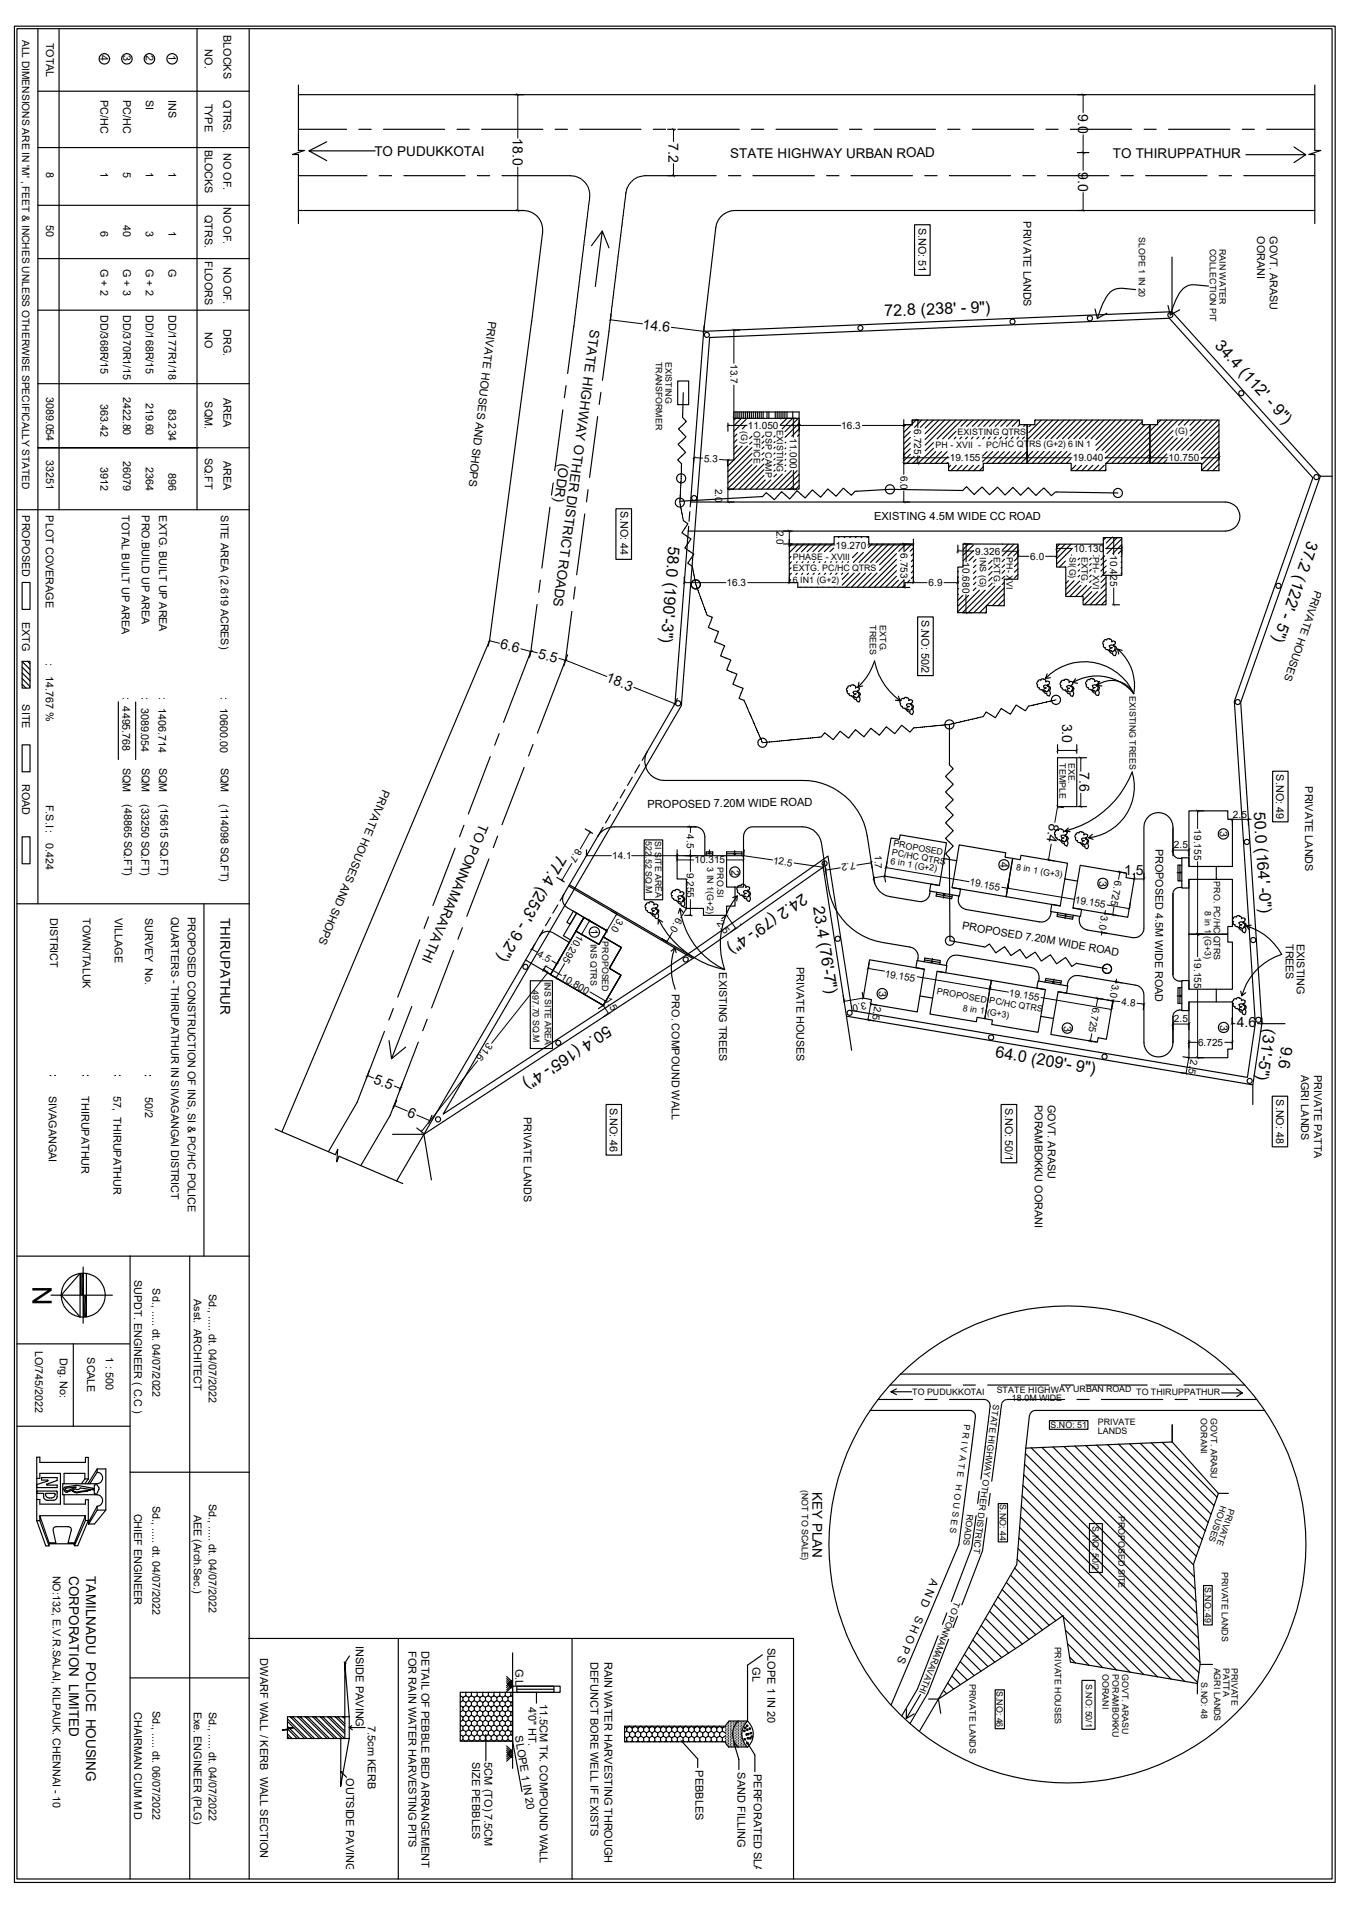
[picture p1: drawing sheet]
<svg xmlns="http://www.w3.org/2000/svg" width="297mm" height="420mm" viewBox="0 0 297 420" stroke-linecap="round" stroke-linejoin="round" font-family="sans-serif">
<defs><g id="words">
<text font-size="5.9" x="7.2" y="282.8" transform="rotate(90 7.2 282.8)">N</text>
<g font-size="3.6">
<text x="194.6" y="69.6" transform="rotate(-2 194.6 69.6)">72.8 (238' - 9&quot;)</text>
<text x="267.1" y="76.1" transform="rotate(48 267.1 76.1)">34.4 (112' - 9&quot;)</text>
<text x="287.7" y="118.8" transform="rotate(109 287.7 118.8)">37.2 (12 ' - 5&quot;)</text>
<text x="147.1" y="120.1" transform="rotate(94 147.1 120.1)">58.0 (190'-3&quot;)</text>
<text x="275.8" y="178.6" transform="rotate(86 275.8 178.6)">50.0 (164' -0&quot;)</text>
<text x="122.6" y="188" transform="rotate(120 122.6 188)">7 .4 (253' - 9.2&quot;)</text>
<text x="176.5" y="196.4" transform="rotate(145 176.5 196.4)">24.2 (79'- 4&quot;)</text>
<text x="178.9" y="199.6" transform="rotate(81 178.9 199.6)">23.4 (76'-7&quot;)</text>
<text x="133.6" y="225.6" transform="rotate(147 133.6 225.6)">50.4 (165'- 4&quot;)</text>
<text x="278.2" y="226.2" transform="rotate(98 278.2 226.2)">(31'-5&quot;)</text>
<text x="218.9" y="232.6" transform="rotate(10 218.9 232.6)">64.0 (209'- 9&quot;)</text>
<text x="281.9" y="230.1" transform="rotate(98 281.9 230.1)">9.6</text>
</g>
<g font-size="3.1">
<text x="237.2" y="25" transform="rotate(90 237.2 25)">9.0</text>
<text x="112.8" y="30.4" transform="rotate(90 112.8 30.4)">18.0</text>
<text x="147.1" y="31.4" transform="rotate(90 147.1 31.4)">7.2</text>
<text x="237.2" y="37.8" transform="rotate(90 237.2 37.8)">9.0</text>
<text x="141.3" y="72.3" transform="rotate(7 141.3 72.3)">14.6</text>
<text x="109.9" y="142.7" transform="rotate(14 109.9 142.7)">6.6</text>
<text x="118.2" y="144.8" transform="rotate(14 118.2 144.8)">5.5</text>
<text x="133.1" y="149.9" transform="rotate(22 133.1 149.9)">18.3</text>
<text x="233.7" y="159.2" transform="rotate(90 233.7 159.2)">3.0</text>
<text x="237.5" y="169.9" transform="rotate(90 237.5 169.9)">7.6</text>
<text x="230.9" y="181" transform="rotate(100 230.9 181)">8.4</text>
<text x="247.3" y="192.5">1.5</text>
<text x="272.1" y="226">4.6</text>
<text x="82" y="238.3" transform="rotate(21 82 238.3)">5.5</text>
<text x="89.4" y="245.6" transform="rotate(23 89.4 245.6)">6</text>
</g>
<g font-size="3">
<text x="82.4" y="34.4">TO PUDUKKOTAI</text>
<text x="160.6" y="34.7">STATE HIGHWAY URBAN ROAD</text>
<text x="244.9" y="34.7">TO THIRUPPATHUR</text>
<text x="129.8" y="72.3" transform="rotate(98 129.8 72.3)">STATE HIGHWAY OTHER DISTRICT ROADS</text>
<text x="123.1" y="101.8" transform="rotate(98 123.1 101.8)">(ODR)</text>
<text x="105.5" y="181.1" transform="rotate(113 105.5 181.1)">TO PON</text>
<text x="100.3" y="193.7" transform="rotate(113 100.3 193.7)">AMARAVATHI</text>
<text x="48.5" y="202" transform="rotate(90 48.5 202)">THIRUPATHUR</text>
<text x="178.7" y="328.2" transform="rotate(90 178.7 328.2)">KEY PLAN</text>
<text x="15.2" y="346.7" transform="rotate(90 15.2 346.7)">CORPORATION LIMITED</text>
<text x="19" y="346.8" transform="rotate(90 19 346.8)">TAMILNADU POLICE HOUSING</text>
</g>
<g font-size="2.5">
<text x="107.4" y="70.5" transform="rotate(97 107.4 70.5)">PRIVATE HOUSES AND SHOPS</text>
<text x="192.3" y="114.4">EXISTING 4.5M WIDE CC ROAD</text>
<text x="84.2" y="173.6" transform="rotate(113 84.2 173.6)">PRIVATE HOUSES AND SHOPS</text>
<text x="142.5" y="177.8" transform="rotate(-1 142.5 177.8)">PROPOSED 7.20M WIDE ROAD</text>
<text x="205" y="347.3" transform="rotate(113 205 347.3)">A N D</text>
<text x="201.6" y="355.2" transform="rotate(113 201.6 355.2)">S H O P S</text>
</g>
<g font-size="2.4">
<text x="10.2" y="9.4" transform="rotate(90 10.2 9.4)">TOTAL</text>
<text x="45" y="10.9" transform="rotate(90 45 10.9)">NO.</text>
<text x="49.1" y="7.7" transform="rotate(90 49.1 7.7)">BLOCKS</text>
<text x="22.1" y="12.2" transform="rotate(90 22.1 12.2)">4</text>
<text x="27.1" y="12.2" transform="rotate(90 27.1 12.2)">3</text>
<text x="32.1" y="12.2" transform="rotate(90 32.1 12.2)">2</text>
<text x="37" y="12.2" transform="rotate(90 37 12.2)">1</text>
<text x="22.1" y="22" transform="rotate(90 22.1 22)">PC/HC</text>
<text x="27.1" y="22" transform="rotate(90 27.1 22)">PC/HC</text>
<text x="32.1" y="22" transform="rotate(90 32.1 22)">SI</text>
<text x="37" y="22" transform="rotate(90 37 22)">INS</text>
<text x="45" y="22.8" transform="rotate(90 45 22.8)">TYPE</text>
<text x="49.1" y="22.1" transform="rotate(90 49.1 22.1)">QTRS.</text>
<text x="45" y="32.9" transform="rotate(90 45 32.9)">BLOCKS</text>
<text x="49.1" y="33.7" transform="rotate(90 49.1 33.7)">NO OF.</text>
<text x="10.2" y="37.8" transform="rotate(90 10.2 37.8)">8</text>
<text x="22.1" y="37.9" transform="rotate(90 22.1 37.9)">1</text>
<text x="27.1" y="37.9" transform="rotate(90 27.1 37.9)">5</text>
<text x="32.1" y="37.9" transform="rotate(90 32.1 37.9)">1</text>
<text x="37" y="37.9" transform="rotate(90 37 37.9)">1</text>
<text x="45" y="47.2" transform="rotate(90 45 47.2)">QTRS.</text>
<text x="49.1" y="45.6" transform="rotate(90 49.1 45.6)">NO OF.</text>
<text x="10.2" y="49.5" transform="rotate(90 10.2 49.5)">50</text>
<text x="22.1" y="50.8" transform="rotate(90 22.1 50.8)">6</text>
<text x="27.1" y="49.5" transform="rotate(90 27.1 49.5)">40</text>
<text x="32.1" y="50.8" transform="rotate(90 32.1 50.8)">3</text>
<text x="37" y="50.8" transform="rotate(90 37 50.8)">1</text>
<text x="202.1" y="50.2" transform="rotate(90 202.1 50.2)">S.NO: 51</text>
<text x="225.2" y="48.7" transform="rotate(90 225.2 48.7)">PRIVATE LANDS</text>
<text x="276.6" y="52" transform="rotate(90 276.6 52)">OORANI</text>
<text x="279.4" y="52" transform="rotate(90 279.4 52)">GOVT. ARASU</text>
<text x="22.1" y="59.2" transform="rotate(90 22.1 59.2)">G + 2</text>
<text x="27.1" y="59.2" transform="rotate(90 27.1 59.2)">G + 3</text>
<text x="32.1" y="59.2" transform="rotate(90 32.1 59.2)">G + 2</text>
<text x="37" y="59.2" transform="rotate(90 37 59.2)">G</text>
<text x="45" y="57.4" transform="rotate(90 45 57.4)">FLOORS</text>
<text x="49.1" y="58.7" transform="rotate(90 49.1 58.7)">NO OF.</text>
<text x="22.1" y="69.3" transform="rotate(90 22.1 69.3)">DD/368R/15</text>
<text x="27.1" y="69.3" transform="rotate(90 27.1 69.3)">DD/370R1/15</text>
<text x="32.1" y="69.3" transform="rotate(90 32.1 69.3)">DD/168R/15</text>
<text x="37" y="69.3" transform="rotate(90 37 69.3)">DD/177R1/18</text>
<text x="45" y="73.1" transform="rotate(90 45 73.1)">NO</text>
<text x="49.1" y="72.4" transform="rotate(90 49.1 72.4)">DRG.</text>
<text x="10.2" y="87.2" transform="rotate(90 10.2 87.2)">3089.054</text>
<text x="22.1" y="88.9" transform="rotate(90 22.1 88.9)">363.42</text>
<text x="27.1" y="87.2" transform="rotate(90 27.1 87.2)">2422.80</text>
<text x="32.1" y="88.6" transform="rotate(90 32.1 88.6)">219.60</text>
<text x="37" y="89.9" transform="rotate(90 37 89.9)">83.234</text>
<text x="45" y="88.3" transform="rotate(90 45 88.3)">SQM.</text>
<text x="49.1" y="87.6" transform="rotate(90 49.1 87.6)">AREA</text>
<text x="10.2" y="101.2" transform="rotate(90 10.2 101.2)">33251</text>
<text x="27.1" y="101.5" transform="rotate(90 27.1 101.5)">26079</text>
<text x="45" y="100.7" transform="rotate(90 45 100.7)">SQ.FT</text>
<text x="49.1" y="101.4" transform="rotate(90 49.1 101.4)">AREA</text>
<text x="22.1" y="102.8" transform="rotate(90 22.1 102.8)">3912</text>
<text x="32.1" y="102.8" transform="rotate(90 32.1 102.8)">2364</text>
<text x="37" y="104.1" transform="rotate(90 37 104.1)">896</text>
<text x="4.9" y="113.4" transform="rotate(90 4.9 113.4)">PROPOSED</text>
<text x="10.1" y="113.4" transform="rotate(90 10.1 113.4)">PLOT COVERAGE</text>
<text x="26.8" y="113.4" transform="rotate(90 26.8 113.4)">TOTAL BUILT UP AREA</text>
<text x="31.2" y="113.4" transform="rotate(90 31.2 113.4)">PRO.BUILD UP AREA</text>
<text x="35.1" y="113.4" transform="rotate(90 35.1 113.4)">EXTG. BUILT UP AREA</text>
<text x="48.6" y="113.4" transform="rotate(90 48.6 113.4)">SITE AREA (2.619 ACRES)</text>
<text x="136.5" y="112.4" transform="rotate(90 136.5 112.4)">S.NO: 44</text>
<text x="289.3" y="129.8" transform="rotate(109 289.3 129.8)">PRIVATE HOUSES</text>
<text x="4.9" y="136.8" transform="rotate(90 4.9 136.8)">EXTG</text>
<text x="202.7" y="136.4" transform="rotate(90 202.7 136.4)">S.NO: 50/2</text>
<text x="10.1" y="145.8" transform="rotate(90 10.1 145.8)">:</text>
<text x="10.1" y="148.7" transform="rotate(90 10.1 148.7)">14.767 %</text>
<text x="4.9" y="155" transform="rotate(90 4.9 155)">SITE</text>
<text x="27.1" y="153.4" transform="rotate(90 27.1 153.4)">: 4495.768</text>
<text x="31.2" y="153.4" transform="rotate(90 31.2 153.4)">: 3089.054</text>
<text x="34.9" y="155.8" transform="rotate(90 34.9 155.8)">1406.714</text>
<text x="35.1" y="153.4" transform="rotate(90 35.1 153.4)">:</text>
<text x="48.5" y="155.8" transform="rotate(90 48.5 155.8)">10600.00</text>
<text x="48.6" y="153.4" transform="rotate(90 48.6 153.4)">:</text>
<text x="4.9" y="172.4" transform="rotate(90 4.9 172.4)">ROAD</text>
<text x="27" y="168.9" transform="rotate(90 27 168.9)">SQM</text>
<text x="31.2" y="168.9" transform="rotate(90 31.2 168.9)">SQM</text>
<text x="35.1" y="168.9" transform="rotate(90 35.1 168.9)">SQM</text>
<text x="48.6" y="168.9" transform="rotate(90 48.6 168.9)">SQM</text>
<text x="280.8" y="170.4" transform="rotate(90 280.8 170.4)">S.NO: 49</text>
<text x="287.1" y="173" transform="rotate(90 287.1 173)">PRIVATE LANDS</text>
<text x="10.1" y="177" transform="rotate(90 10.1 177)">F.S.I :</text>
<text x="27.3" y="176.9" transform="rotate(90 27.3 176.9)">(48865 SQ.FT)</text>
<text x="31.2" y="176.9" transform="rotate(90 31.2 176.9)">(33250 SQ.FT)</text>
<text x="35.3" y="176.9" transform="rotate(90 35.3 176.9)">(15615 SQ.FT)</text>
<text x="48.6" y="176.9" transform="rotate(90 48.6 176.9)">(114098 SQ.FT)</text>
<text x="10.1" y="185.4" transform="rotate(90 10.1 185.4)">0.424</text>
<text x="268.4" y="182.9" transform="rotate(90 268.4 182.9)">3</text>
<text x="160.9" y="191.3" transform="rotate(90 160.9 191.3)">2</text>
<text x="220.1" y="189.6" transform="rotate(90 220.1 189.6)">4</text>
<text x="254.3" y="186.7" transform="rotate(90 254.3 186.7)">PROPOSED 4.5M WIDE ROAD</text>
<text x="241.9" y="193.8" transform="rotate(90 241.9 193.8)">3</text>
<text x="11" y="201.9" transform="rotate(90 11 201.9)">DISTRICT</text>
<text x="18.2" y="201.9" transform="rotate(90 18.2 201.9)">TOWN/TALUK</text>
<text x="25.2" y="201.9" transform="rotate(90 25.2 201.9)">VILLAGE</text>
<text x="32" y="201.9" transform="rotate(90 32 201.9)">SURVEY No.</text>
<text x="37.7" y="201.7" transform="rotate(90 37.7 201.7)">QUARTERS - THIRUPATHUR IN SIVAGANGAI DISTRICT</text>
<text x="41.3" y="201.7" transform="rotate(90 41.3 201.7)">PROPOSED CONSTRUCTION OF INS, SI &amp; PC/HC POLICE</text>
<text x="129.9" y="204.3" transform="rotate(90 129.9 204.3)">1</text>
<text x="211.6" y="204.4" transform="rotate(10 211.6 204.4)">PROPOSED 7.20M WIDE ROAD</text>
<text x="282.9" y="207.6" transform="rotate(90 282.9 207.6)">TREES</text>
<text x="285.3" y="207.6" transform="rotate(90 285.3 207.6)">EXISTING</text>
<text x="158.2" y="213.9" transform="rotate(90 158.2 213.9)">EXISTING TREES</text>
<text x="175.2" y="212.6" transform="rotate(90 175.2 212.6)">PRIVATE HOUSES</text>
<text x="147.8" y="218.7" transform="rotate(90 147.8 218.7)">PRO. COMPOUND WALL</text>
<text x="193.3" y="218.1" transform="rotate(90 193.3 218.1)">3</text>
<text x="234" y="225.6" transform="rotate(90 234 225.6)">3</text>
<text x="268.4" y="225.5" transform="rotate(90 268.4 225.5)">3</text>
<text x="11" y="236.3" transform="rotate(90 11 236.3)">:</text>
<text x="18.2" y="236.3" transform="rotate(90 18.2 236.3)">:</text>
<text x="25.2" y="236.3" transform="rotate(90 25.2 236.3)">:</text>
<text x="32" y="236.3" transform="rotate(90 32 236.3)">:</text>
<text x="286.3" y="236.5" transform="rotate(90 286.3 236.5)">AGRI LANDS</text>
<text x="289.1" y="236.5" transform="rotate(90 289.1 236.5)">PRIVATE PATTA</text>
<text x="10.8" y="241" transform="rotate(90 10.8 241)">SIVAGANGAI</text>
<text x="17.9" y="241.2" transform="rotate(90 17.9 241.2)">THIRUPATHUR</text>
<text x="25" y="241.2" transform="rotate(90 25 241.2)">57, THIRUPATHUR</text>
<text x="32" y="241.4" transform="rotate(90 32 241.4)">50/2</text>
<text x="115.2" y="245.7" transform="rotate(90 115.2 245.7)">PRIVATE LANDS</text>
<text x="134.2" y="243.7" transform="rotate(90 134.2 243.7)">S.NO: 46</text>
<text x="221.1" y="243.7" transform="rotate(90 221.1 243.7)">S.NO: 50/1</text>
<text x="227.7" y="243.1" transform="rotate(90 227.7 243.1)">PORAMBOKKU OORANI</text>
<text x="230.5" y="243.1" transform="rotate(90 230.5 243.1)">GOVT. ARASU</text>
<text x="280.8" y="241.9" transform="rotate(90 280.8 241.9)">S.NO: 48</text>
<text x="29.5" y="281.6" transform="rotate(90 29.5 281.6)">SUPDT. ENGINEER ( C.C )</text>
<text x="33.6" y="283.5" transform="rotate(90 33.6 283.5)">Sd., ..... dt. 04/07/2022</text>
<text x="42.6" y="285.8" transform="rotate(90 42.6 285.8)">Asst. ARCHITECT</text>
<text x="45.9" y="284.6" transform="rotate(90 45.9 284.6)">Sd., ..... dt. 04/07/2022</text>
<text x="7.7" y="297.2" transform="rotate(90 7.7 297.2)">LO/745/2022</text>
<text x="13.2" y="298.7" transform="rotate(90 13.2 298.7)">Drg. No:</text>
<text x="19.2" y="298.6" transform="rotate(90 19.2 298.6)">SCALE</text>
<text x="23.3" y="298.5" transform="rotate(90 23.3 298.5)">1 : 500</text>
<text x="29.5" y="333" transform="rotate(90 29.5 333)">CHIEF ENGINEER</text>
<text x="33.6" y="331.3" transform="rotate(90 33.6 331.3)">Sd., ..... dt. 04/07/2022</text>
<text x="42.6" y="333.3" transform="rotate(90 42.6 333.3)">AEE (Arch.Sec.)</text>
<text x="45.9" y="330.8" transform="rotate(90 45.9 330.8)">Sd., ..... dt. 04/07/2022</text>
<text x="11.6" y="346.6" transform="rotate(90 11.6 346.6)">NO:132, E.V.R.SALAI, KILPAUK. CHENNAI - 10</text>
<text x="57.2" y="364.8" transform="rotate(90 57.2 364.8)">DWARF WALL / KERB WALL SECTION</text>
<text x="78.3" y="362.1" transform="rotate(90 78.3 362.1)">INSIDE PAVING</text>
<text x="89.9" y="363.2" transform="rotate(90 89.9 363.2)">FOR RAIN WATER HARVESTING PITS</text>
<text x="92.8" y="363.3" transform="rotate(90 92.8 363.3)">DETAIL OF PEBBLE BED ARRANGEMENT</text>
<text x="129.9" y="365.6" transform="rotate(90 129.9 365.6)">DEFUNCT BORE WELL IF EXISTS</text>
<text x="133" y="365.5" transform="rotate(90 133 365.5)">RAIN WATER HARVESTING THROUGH</text>
<text x="168.8" y="362.5" transform="rotate(90 168.8 362.5)">SLOPE 1 IN 20</text>
<text x="113.4" y="367.1" transform="rotate(90 113.4 367.1)">G.L</text>
<text x="165.5" y="366.8" transform="rotate(90 165.5 366.8)">GL</text>
<text x="29.5" y="376.7" transform="rotate(90 29.5 376.7)">CHAIRMAN CUM M D</text>
<text x="33.6" y="376.3" transform="rotate(90 33.6 376.3)">Sd., ..... dt. 06/07/2022</text>
<text x="42.6" y="376.6" transform="rotate(90 42.6 376.6)">Exe. ENGINEER (PLG)</text>
<text x="45.9" y="376.6" transform="rotate(90 45.9 376.6)">Sd., ..... dt. 04/07/2022</text>
<text x="116.2" y="375.5" transform="rotate(90 116.2 375.5)">4'0&quot; HT.</text>
<text x="118.7" y="374.8" transform="rotate(90 118.7 374.8)">11.5CM TK. COMPOUND WALL</text>
<text x="80.9" y="379.8" transform="rotate(90 80.9 379.8)">7.5cm KERB</text>
<text x="113.3" y="382" transform="rotate(81 113.3 382)">SLOPE 1 IN 20</text>
<text x="103.9" y="387.6" transform="rotate(90 103.9 387.6)">SIZE PEBBLES</text>
<text x="106.6" y="387.6" transform="rotate(90 106.6 387.6)">5CM (TO) 7.5CM</text>
<text x="153" y="389.5" transform="rotate(90 153 389.5)">PEBBLES</text>
<text x="162.2" y="389.9" transform="rotate(90 162.2 389.9)">SAND FILLING</text>
<text x="76.2" y="391.2" transform="rotate(90 76.2 391.2)">OUTSIDE PAVING</text>
<text x="165.8" y="390.2" transform="rotate(90 165.8 390.2)">PERFORATED SLAB</text>
</g>
<g font-size="2.2">
<text x="4.9" y="8.8" transform="rotate(90 4.9 8.8)">ALL DIMENSIONS ARE IN 'M' , FEET &amp; INCHES UNLESS OTHERWISE SPECIFICALLY STATED</text>
<text x="160.7" y="80.1" transform="rotate(90 160.7 80.1)">13.7</text>
<text x="164.5" y="94.4">11.050</text>
<text x="185.1" y="94.4">16.3</text>
<text x="201.1" y="94.4" transform="rotate(90 201.1 94.4)">6.725</text>
<text x="154.8" y="101.6" transform="rotate(4 154.8 101.6)">5.3</text>
<text x="173.7" y="96.4" transform="rotate(90 173.7 96.4)">11.000</text>
<text x="209" y="101.5">19.155</text>
<text x="236" y="101.5">19.040</text>
<text x="257.1" y="101.5">10.750</text>
<text x="157.4" y="107.5" transform="rotate(90 157.4 107.5)">2.0</text>
<text x="198.1" y="104.6" transform="rotate(90 198.1 104.6)">6.0</text>
<text x="170.9" y="116.7" transform="rotate(90 170.9 116.7)">2.0</text>
<text x="183.8" y="120.7">19.270</text>
<text x="198.1" y="121.7" transform="rotate(90 198.1 121.7)">6.753</text>
<text x="211.7" y="123.7" transform="rotate(90 211.7 123.7)">10.680</text>
<text x="214.5" y="122">9.326</text>
<text x="226.7" y="123.1">6.0</text>
<text x="236.2" y="121.4">10.130</text>
<text x="244.2" y="122.2" transform="rotate(90 244.2 122.2)">10.425</text>
<text x="159.9" y="129">16.3</text>
<text x="204.3" y="129">6.9</text>
<text x="271.2" y="179.9">2.5</text>
<text x="151.1" y="183.6" transform="rotate(90 151.1 183.6)">4.5</text>
<text x="262.7" y="182.5" transform="rotate(90 262.7 182.5)">19.155</text>
<text x="126.8" y="186.6" transform="rotate(120 126.8 186.6)">8.7</text>
<text x="134.7" y="189.1">14.1</text>
<text x="152.8" y="190">10.315</text>
<text x="170" y="190" transform="rotate(8 170 190)">12.5</text>
<text x="188.1" y="189.6" transform="rotate(171 188.1 189.6)">7.2</text>
<text x="192.5" y="188.1" transform="rotate(90 192.5 188.1)">1.7</text>
<text x="258.3" y="186.6">2.5</text>
<text x="151.1" y="192" transform="rotate(90 151.1 192)">9.255</text>
<text x="213.2" y="194.8" transform="rotate(10 213.2 194.8)">19.155</text>
<text x="245.3" y="193.7" transform="rotate(100 245.3 193.7)">6.725</text>
<text x="135.9" y="201.9" transform="rotate(120 135.9 201.9)">3.0</text>
<text x="148.9" y="201.8" transform="rotate(120 148.9 201.8)">6.0</text>
<text x="157.6" y="203" transform="rotate(55 157.6 203)">2.5</text>
<text x="236.4" y="198.7" transform="rotate(10 236.4 198.7)">19.155</text>
<text x="242.2" y="201.4" transform="rotate(100 242.2 201.4)">3.0</text>
<text x="127.1" y="205.4" transform="rotate(120 127.1 205.4)">10.295</text>
<text x="118.1" y="210.4" transform="rotate(30 118.1 210.4)">4.5</text>
<text x="123.3" y="215.4" transform="rotate(30 123.3 215.4)">10.800</text>
<text x="194.6" y="214.9" transform="rotate(10 194.6 214.9)">19.155</text>
<text x="262.7" y="210.7" transform="rotate(90 262.7 210.7)">19.155</text>
<text x="133" y="220" transform="rotate(57 133 220)">1.5</text>
<text x="190.5" y="220.5" transform="rotate(170 190.5 220.5)">3.0</text>
<text x="192.4" y="221.2" transform="rotate(100 192.4 221.2)">2.5</text>
<text x="221.9" y="219.1" transform="rotate(10 221.9 219.1)">19.155</text>
<text x="240.4" y="221.5" transform="rotate(100 240.4 221.5)">6.725</text>
<text x="244.7" y="216.5" transform="rotate(100 244.7 216.5)">3.0</text>
<text x="246.7" y="221.2" transform="rotate(6 246.7 221.2)">4.8</text>
<text x="258.3" y="224.9">2.5</text>
<text x="107.4" y="229.3" transform="rotate(128 107.4 229.3)">31.6</text>
<text x="262" y="233.1" transform="rotate(100 262 233.1)">2.5</text>
<text x="263.6" y="230.1">6.725</text>
</g>
<g font-size="1.9">
<text x="250.5" y="52.1" transform="rotate(90 250.5 52.1)">SLOPE 1 IN 20</text>
<text x="266.2" y="54.7" transform="rotate(90 266.2 54.7)">COLLECTION PIT</text>
<text x="268.3" y="54.7" transform="rotate(90 268.3 54.7)">RAIN WATER</text>
<text x="144.3" y="79.5" transform="rotate(90 144.3 79.5)">TRANSFORMER</text>
<text x="146.4" y="79.6" transform="rotate(90 146.4 79.6)">EXISTING</text>
<text x="163" y="94.8" transform="rotate(90 163 94.8)">(G)</text>
<text x="165.8" y="94.8" transform="rotate(90 165.8 94.8)">OFFICE</text>
<text x="168.4" y="94.9" transform="rotate(90 168.4 94.9)">DSP CAMP</text>
<text x="170.9" y="94.7" transform="rotate(90 170.9 94.7)">EXISTING</text>
<text x="210.7" y="95.7">EXISTING QTRS</text>
<text x="258.5" y="95.5">(G)</text>
<text x="205.8" y="98.5">PH - XVII - PC/HC QT</text>
<text x="226.4" y="98.4">RS (G+2) 6 IN 1</text>
<text x="174.4" y="125.6">EXTG. PC/HC QTRS</text>
<text x="174.4" y="123.2">PHASE - XVIII</text>
<text x="215.6" y="122.6" transform="rotate(90 215.6 122.6)">INS (G)</text>
<text x="218.7" y="122.6" transform="rotate(90 218.7 122.6)">EXTG.</text>
<text x="221.4" y="122.6" transform="rotate(90 221.4 122.6)">PH- XVI</text>
<text x="235.3" y="122.6" transform="rotate(90 235.3 122.6)">SI(G)</text>
<text x="237.9" y="122.5" transform="rotate(90 237.9 122.5)">EXTG.</text>
<text x="240.5" y="122.6" transform="rotate(90 240.5 122.6)">PH- XVI</text>
<text x="174.4" y="128.3">6 IN1 (G+2)</text>
<text x="191.3" y="137.5" transform="rotate(90 191.3 137.5)">TREES</text>
<text x="193.5" y="137.5" transform="rotate(90 193.5 137.5)">EXTG.</text>
<text x="248.5" y="153.2" transform="rotate(90 248.5 153.2)">EXISTING TREES</text>
<text x="233.1" y="167.9" transform="rotate(90 233.1 167.9)">TEMPLE</text>
<text x="235.1" y="167.9" transform="rotate(90 235.1 167.9)">EXE.</text>
<text x="142" y="185" transform="rotate(90 142 185)">522</text>
<text x="144.1" y="185" transform="rotate(90 144.1 185)">SI S</text>
<text x="142" y="188.3" transform="rotate(90 142 188.3)">.52 SQ.M</text>
<text x="144.2" y="188.7" transform="rotate(90 144.2 188.7)">ITE AREA</text>
<text x="155.6" y="190.8" transform="rotate(90 155.6 190.8)">3 IN 1(G+2)</text>
<text x="157.8" y="190.8" transform="rotate(90 157.8 190.8)">PRO.SI</text>
<text x="195.9" y="190.1" transform="rotate(10 195.9 190.1)">6 in 1 (G+2)</text>
<text x="196.1" y="188.2" transform="rotate(10 196.1 188.2)">PC/HC QTRS</text>
<text x="196.5" y="186.2" transform="rotate(10 196.5 186.2)">PROPOSED</text>
<text x="223.5" y="191.4" transform="rotate(10 223.5 191.4)">8 in 1 (G+3)</text>
<text x="267.1" y="193.8" transform="rotate(90 267.1 193.8)">PRO. PC/HC QTRS</text>
<text x="265.1" y="200.5" transform="rotate(90 265.1 200.5)">8 in 1 (G+3)</text>
<text x="129.9" y="207.6" transform="rotate(90 129.9 207.6)">INS QTRS</text>
<text x="132.5" y="207.1" transform="rotate(90 132.5 207.1)">PROPOSED</text>
<text x="119.8" y="215.9" transform="rotate(90 119.8 215.9)">INS SITE AREA</text>
<text x="117.2" y="217.8" transform="rotate(90 117.2 217.8)">497.70 SQ.M</text>
<text x="206" y="218.7" transform="rotate(10 206 218.7)">PROPOSED PC/HC QTRS</text>
<text x="211.8" y="222.3" transform="rotate(10 211.8 222.3)">8 in 1 (G+3)</text>
<text x="200.7" y="306.9">TO PUDUKKOTAI</text>
<text x="218.5" y="308.9" transform="rotate(98 218.5 308.9)">STATE HIGHWAY OTHER DISTRICT</text>
<text x="219.3" y="306.4">STATE HIGHWAY URBAN ROAD</text>
<text x="222.6" y="308.3">18.0M WIDE</text>
<text x="250" y="306.9">TO THIRUPPATHUR</text>
<text x="212.1" y="313.2" transform="rotate(98 212.1 313.2)">P R I V A T E</text>
<text x="231.1" y="314.2">S.NO: 51</text>
<text x="241.6" y="313.6">PRIVATE</text>
<text x="241.6" y="315.6">LANDS</text>
<text x="264.2" y="312" transform="rotate(90 264.2 312)">OORANI</text>
<text x="266.4" y="312" transform="rotate(90 266.4 312)">GOVT. ARASU</text>
<text x="176.4" y="327.7" transform="rotate(90 176.4 327.7)">(NOT TO SCALE)</text>
<text x="210.4" y="326.5" transform="rotate(98 210.4 326.5)">H O U S E S</text>
<text x="212.8" y="333" transform="rotate(98 212.8 333)">ROADS</text>
<text x="220" y="330.9" transform="rotate(90 220 330.9)">S.NO: 44</text>
<text x="240.4" y="335.8" transform="rotate(90 240.4 335.8)">S.NO: 50/2</text>
<text x="246.1" y="333.5" transform="rotate(90 246.1 333.5)">PROPOSED SITE</text>
<text x="268.6" y="331.1" transform="rotate(109 268.6 331.1)">HOUSES</text>
<text x="270.4" y="331.8" transform="rotate(109 270.4 331.8)">PRIVATE</text>
<text x="268.8" y="345.8" transform="rotate(90 268.8 345.8)">PRIVATE LANDS</text>
<text x="210" y="352.3" transform="rotate(111 210 352.3)">TO PON</text>
<text x="265.1" y="349.1" transform="rotate(90 265.1 349.1)">S.NO: 49</text>
<text x="206.8" y="360.6" transform="rotate(111 206.8 360.6)">AMARAVATHI</text>
<text x="232.1" y="362.2" transform="rotate(90 232.1 362.2)">PRIVATE HOUSES</text>
<text x="213.3" y="370.4" transform="rotate(90 213.3 370.4)">PRIVATE LANDS</text>
<text x="219.2" y="372" transform="rotate(90 219.2 372)">S.NO: 46</text>
<text x="238.9" y="370.4" transform="rotate(90 238.9 370.4)">S.NO: 50/1</text>
<text x="242.6" y="368.3" transform="rotate(90 242.6 368.3)">OORANI</text>
<text x="244.8" y="368.3" transform="rotate(90 244.8 368.3)">PORAMBOKKU</text>
<text x="246.9" y="368.3" transform="rotate(90 246.9 368.3)">GOVT. ARASU</text>
<text x="264.3" y="370.1" transform="rotate(90 264.3 370.1)">S.NO: 48</text>
<text x="267.1" y="366.9" transform="rotate(90 267.1 366.9)">AGRI LANDS</text>
<text x="269.1" y="366.9" transform="rotate(90 269.1 366.9)">PATTA</text>
<text x="270.9" y="366.9" transform="rotate(90 270.9 366.9)">PRIVATE</text>
</g>
</g></defs>
<g fill="none" stroke="#000" stroke-width=".25">
<path d="M3.2 5.8h290.6v408.3h-290.6zM3.7 6.3h289.4v407.1h-289.4zM8.3 6.3v192.5M13 6.3v105.8M43.3 6.3v105.8M54.8 6.3v407.1M65.7 18.7v14.4h1.3l-2.7 .9h1.4v15.2M289.3 18.7v14.4h1.3l-2.6 .9h1.3v15.2M8.3 20.1h46.5M8.3 32.5h46.5M65.7 20.8h223.6M65.7 28.4h10.5"/>
<path d="M65.7 38.7h15M71.9 31.2l-3.9 2M79 28.4h2.7M82.5 33.2h-14.5l3.9 2.1M83.4 38.7h2.7M84.4 28.4h13.4M88.9 38.7h13.4M100.5 28.4h2.8M105 38.7h2.7M106 28.4h13.4M110.4 38.7h15.3M122.1 28.4h2.7"/>
<path d="M125.8 38.7h.4M126.3 38.7l.3 .1M126.8 38.9l.3 .1M127.2 39l.3 .2M127.6 28.4h13.4M127.6 39.2l.3 .2M128.1 39.5l.2 .2M128.4 39.8l.2 .2M138.9 40l-.2 .2M139.2 39.7l-.2 .2M139.6 39.4l-.2 .1M140 39.1l-.2 .2"/>
<path d="M140.5 38.9l-.3 .1M140.9 38.8l-.3 .1M141.4 38.7l-.3 .1M143.7 28.4h2.7M146.9 28.4h1.7M149.1 28.4h13.5M157.6 38.7h-16M160.3 38.7h2.7M165.3 28.4h2.7M165.7 38.7h13.5M170.7 28.4h13.5M181.9 38.7h2.7"/>
<path d="M186.9 28.4h2.7M187.2 38.7h13.5M192.3 28.4h13.5M203.5 38.7h2.7M208.5 28.4h2.7M208.9 38.7h13.4M213.9 28.4h13.5M225 38.7h2.8M230.1 28.4h2.7M230.5 38.7h13.4M235.5 28.4h13.5M237 33.6h2.6"/>
<path d="M246.6 38.7h2.7M251.7 28.4h2.7M252.1 38.7h13.5M257.1 28.4h13.5M268.2 38.7h2.7M273.3 28.4h2.7M273.6 38.7h15.7M274.1 34h13.2l-2.6 1.8M278.7 28.4h10.6M284.7 32.3l2.6 1.7M8.3 56.9h46.5M8.3 45.2h46.5"/>
<path d="M65.7 46.3h49.4a4.2 4.2 0 0 1 4.3 4.8l-2.4 19.7M127.7 59.9v.3M127.8 59.4l-.1 .3M127.8 59v.3M127.9 58.5l-.1 .3M127.9 58v.3M128 57.5v.3M128.1 57.1l-.1 .3M128.1 56.6v.3M128.2 56.1l-.1 .3M128.2 55.6v.4M128.3 55.2v.3"/>
<path d="M128.4 54.7l-.1 .3M128.4 54.2v.3M128.5 53.7l-.1 .4M128.5 53.3v.3M128.6 52.8l-.1 .3M128.7 52.3l-.1 .3M128.7 51.8v.4M128.7 40.2l.2 .2M128.8 51.4l-.1 .3M128.8 50.9v.3M128.9 50.4l-.1 .3M128.9 49.9v.3"/>
<path d="M129 49.4l-.1 .4M129 49v.3M129 40.6l.2 .2M129.1 48.5v.3M129.2 48l-.1 .3M129.2 47.5v.4M129.3 47.1l-.1 .3M129.3 41l.1 .2M129.3 46.6v.3M129.4 46.1v.3M129.5 45.7l-.1 .3M129.5 41.4l.1 .3"/>
<path d="M129.5 45.2v.3M129.6 44.7l-.1 .3M129.6 44.2v.3M129.6 41.9l.1 .3M129.7 43.8v.3M129.7 42.3l.1 .3M129.8 43.3l-.1 .3M129.8 42.8v.3M132.5 50.8l-2.4 3.3M134 54.5l-1.5-3.7-1.5 12.2M135.6 59.9l-.1 .3M135.6 59.4v.3"/>
<path d="M135.7 58.9l-.1 .3M135.7 58.4v.4M135.8 58v.3M135.8 57.5v.3M135.9 57v.3M136 56.5l-.1 .4M136 56v.4M136.1 55.6v.3M136.1 55.1v.3M136.2 54.7v.2M136.3 54.1l-.1 .4M136.3 53.7v.3"/>
<path d="M136.4 53.2v.3M136.4 52.7v.3M136.5 52.3l-.1 .3M136.6 51.8l-.1 .3M136.6 51.3v.3M136.7 50.8v.3M136.7 50.4v.3M136.8 49.9l-.1 .3M136.9 49.4l-.1 .3M136.9 48.9v.4M136.9 48.5v.3M137 48v.3"/>
<path d="M137.1 47.5l-.1 .3M137.1 47v.4M137.2 46.6v.3M137.2 46.1v.3M137.3 45.6v.3M137.4 45.1l-.1 .4M137.4 44.7v.3M137.5 44.2v.3M137.5 43.7v.3M137.6 43.2v.4M137.7 42.8l-.1 .3M137.8 42l-.1 .6"/>
<path d="M137.9 41.6l-.1 .3M138.1 41.1l-.1 .3M138.3 40.7l-.1 .3M138.6 40.3l-.2 .3M201.2 49.4h3.4v11.2h-3.4zM237 46.3h1.3M257.9 56.6v12M289.3 46.3h-127.6a4.3 4.3 0 0 0-4.2 3.8l-2.7 22.8M8.3 68.2h46.5M117 70.7l-9.3 70.3M126.2 71.8v.1M126.2 71.8l-1.3 10.4"/>
<path d="M126.3 71.3v.3M126.4 70.8l-.1 .3M126.4 70.4v.3M126.5 69.8l-.1 .4M126.5 69.4v.3M126.6 68.9v.3M126.7 68.5l-.1 .2M126.7 68v.3M126.8 67.5l-.1 .3M126.8 67v.4M126.9 66.5v.3M127 66.1l-.1 .3"/>
<path d="M127 65.6v.3M127.1 65.1l-.1 .3M127.1 64.6v.4M127.2 64.2l-.1 .3M127.3 63.7l-.1 .3M127.3 63.2v.3M127.4 62.7l-.1 .4M127.4 62.3v.3M127.5 61.8l-.1 .3M127.6 61.3l-.1 .3M127.6 60.8v.4M127.6 60.4v.3"/>
<path d="M134 72.7l-1.5 11M134.1 72.2l-.1 .3M134.1 71.7v.4M134.2 71.2l-.1 .4M134.2 70.8v.3M134.3 70.3l-.1 .3M134.3 69.8v.3M134.4 69.3v.4M134.5 68.9l-.1 .3M134.5 69.1l-.2 1.3M134.5 68.4v.3M134.6 67.9l-.1 .3"/>
<path d="M134.6 67.4v.4M134.7 67v.3M134.7 66.5v.3M134.8 66v.3M134.9 65.5l-.1 .4M134.9 65.1v.3M135 64.6v.3M135 64.1v.3M135.1 63.7l-.1 .3M135.2 63.2l-.1 .3M135.2 62.7v.3M135.3 62.2v.3"/>
<path d="M135.3 61.8v.3M135.4 61.3l-.1 .3M135.5 60.8l-.1 .3M135.5 60.3v.4M154.8 72.9l103.1-4.3 32.6 36.2M154.8 72.9l-2.9 37.5M154.9 71.6l-.1 1.3M156.1 74.3l101.2-4.3 31.5 35.1-17.2 49.2 4.6 70.8-1.8 11.9-86.9-14.7-5.3-34-30 21-54.7 35.8 52.4-89.9zM161.5 72.6h1.2M240.9 68l.5 2.1 2.1-1.2M249.9 63.7l-3.1-.3a3.5 3.5 0 0 0-3.4 1.9l-.7 1.4-1.3 3.4M257 67.2l.5 2.1 2-1.1"/>
<path d="M265.9 62.9l-3.1-.2a3.6 3.6 0 0 0-3.3 1.8l-.8 1.5-1.2 3.3M8.3 84.4h46.5M43.6 98.5h-35.3h46.5M123.8 90.2l-1.8 13.3M124.5 84.8l-.3 2.7M131.5 91.7l-1.8 13.3M132.2 86.3l-.4 2.7M149.1 83.8h2.4v5.2h-2.4zM150.3 86.4l-.1 5.4 .8 .9-1.7 1.7 1.6 1.7-1.7 1.6 1.6 1.8-1.7 1.7 .8 .8v.8M160.1 93.1v1.8M161.8 92l-.3 .4M161.9 90.6v1.4"/>
<path d="M162.1 95.5l-.6 .7M162.1 96.7l-.6 .7M162.1 98l-.6 .7M162.3 90.6v1.4M162.8 90.6l-.1 1.4h-1.2h14.3v15.6h-15.7v-6.4M163.1 92l-1.6 1.7M163.2 90.6v1.4M163.3 98.1l-1.8 1.8M163.6 90.6v1.4M164 90.6v1.4M164.1 92.3l-2.6 2.6M164.1 93.5l-.8 .9"/>
<path d="M164.5 90.6v1.4M164.5 98.1l-3 3.1M164.9 90.6v1.4M165.3 90.6v1.4M165.4 96l-.5 .5M165.4 97.2l-.5 .5M165.4 98.5l-5.3 5.3M165.4 99.7l-5.3 5.3M165.7 90.6v1.4M166.2 90.6v1.4M166.6 90.6v1.4M167 90.6v1.4"/>
<path d="M167.5 90.6v1.4M167.9 90.6v1.4M168.1 95.8l-.5 .5M168.1 97.1l-.5 .4M168.1 98.3l-.5 .5M168.1 99.6l-.5 .4M168.7 90.6v1.4M169.2 90.6v1.4M170.5 95.9l-.2 .2M170.5 97.2l-.2 .2M170.5 98.4l-.2 .2M170.5 99.7l-.2 .2"/>
<path d="M170.6 90.6v1.4M171 90.6v1.4M171.4 90.6v1.4M171.8 90.6v1.4M171.9 92l-.2 .2M172.3 90.6v1.4M172.7 90.6v1.4M172.9 96l-.2 .2M172.9 97.3l-.2 .2M172.9 98.6l-.2 .1M172.9 99.8l-.2 .1M173.1 90.6v1.4l-1.4 1.4"/>
<path d="M173.3 92h1.9M174.4 92l-2.3 2.4M174.4 90.6v1.4M175.6 92l-2.9 3M175.8 92.3v2.6M175.8 92v-1.4h-14.3v10.6h-1.4M175.8 93.1l-2.8 2.9M175.8 94.4l-1.6 1.6M175.8 95.6l-.3 .4M198.8 92.3v9.6M199.3 93.4l-.5 .5M200.3 95l-1.5 1.4"/>
<path d="M200.3 96.2l-1.5 1.4M200.3 97.5l-1.5 1.4M200.3 98.7l-1.5 1.4M200.3 99.9l-1.5 1.5M200.5 93.4l-1.7 1.7M200.7 92.4h1.4M200.7 92.4v1h-1.9h1.9v-1h23.6v1M201.5 92.4l-.8 .9M202.8 92.4l-1.6 1.6M204 92.4l-1.5 1.6M205.3 92.4l-1.8 1.8M205.4 97.4l-1.9 1.8"/>
<path d="M205.4 98.6l-3.4 3.3M205.9 99.4l-2.6 2.5M206.5 92.4l-3 3M207.1 99.4l-2.5 2.5M207.8 92.4l-4.3 4.3M208.4 99.4l-2.6 2.5M209 92.4l-5.5 5.5M210.3 92.4l-4.1 4.2M210.3 94.9l-1.6 1.7M210.3 96.1l-.4 .5M211.6 92.4l-4.2 4.2M211.6 96.1l-.4 .5"/>
<path d="M212.8 92.4l-1.4 1.4M212.9 96.1l-.5 .5M214.1 92.4l-1.5 1.4M214.1 96.1l-.4 .5M215.3 92.4l-1.4 1.4M215.3 96.1l-.4 .5M216.6 92.4l-1.4 1.4M216.6 96.1l-.4 .5M217.2 99.4l-1 1M217.8 92.4l-1.4 1.4M217.8 96.1l-.4 .5M218.4 99.4l-2.2 2.2"/>
<path d="M219.1 92.4l-1.4 1.4M219.1 96.1l-.4 .5M219.7 99.4l-2.7 2.5M220.3 92.4l-1.4 1.4M220.3 96.1l-.3 .5M220.9 99.4l-2.6 2.5M221.6 92.4l-1.4 1.4M221.6 96.1l-.4 .5M222.2 99.4l-2.6 2.5M222.8 92.4l-1.4 1.4M222.9 96.1l-.4 .5M223.4 99.4l-2.6 2.5"/>
<path d="M224.1 92.4l-1.4 1.4M224.1 96.1l-.4 .5M224.3 93.4h1.7v8.5h9.7v1.6h7.6v-1.6h9.7M224.3 93.4l-.4 .4M224.7 99.4l-2.6 2.5M225.4 96.1l-.4 .5M225.6 93.4l-.4 .4M225.9 99.4l-2.6 2.5M226.9 93.4l-.5 .5M227.2 99.3l-2.6 2.6M227.8 92.4l-.1 .2M228.4 99.3l-2.6 2.6"/>
<path d="M229.1 92.4l-2.7 2.8M229.7 99.3l-2.6 2.6M230.3 92.4l-4.1 4.2M231 99.3l-2.7 2.6M231.6 92.4l-4.1 4.2M232.2 99.3l-2.6 2.6M232.8 92.4l-4.1 4.2M233.5 99.3l-2.7 2.6M234.1 92.4l-4.1 4.1M234.7 99.3l-2.6 2.6M235.4 92.4l-4.2 4.1M235.6 99.7l-2.3 2.2"/>
<path d="M236.6 92.4l-4.1 4.1M237.9 92.4l-4.1 4.1M239.1 92.4l-4.1 4.1M240.4 92.4l-4.1 4.1M241.6 92.4l-4.1 4.1M242.9 92.4l-4.1 4.1M244.1 92.4l-4.1 4.1M245.4 92.4l-4.3 4.3M246.6 92.4l-5.5 5.6M247.9 92.4l-6.7 6.7M249.1 92.4l-6.6 6.7M250.4 92.4l-7.2 7.2"/>
<path d="M251.3 92.8l-8.1 8M251.9 93.4l-8.5 8.5M253 93.4h1.7v-1h13.5v11.1h-3.8v-1.6h-11.4zM253.2 93.4l-8.6 8.5M254.4 93.4l-8.5 8.5M255.4 92.4l-.7 .7M256.7 92.4l-9.6 9.5M256.7 99.9l-2.1 2M257.9 92.4l-9.5 9.5M258.1 94.7l-7.2 7.2M258.1 96l-6 5.9M259 96.4l-5.6 5.5"/>
<path d="M259.2 92.4l-9.6 9.5M260.2 96.4l-2.7 2.7M260.4 92.4l-1.2 1.2M261.5 96.4l-2.7 2.7M261.7 92.4l-1.2 1.2M262.9 92.4l-1.1 1.2M264.2 92.4l-2.4 2.3M265.4 92.4l-3.6 3.6M266.7 92.4l-6.7 6.7M267.9 92.4l-6.6 6.7M268.2 93.4l-5.7 5.7M268.2 94.7l-4.4 4.4"/>
<path d="M268.2 99.7l-3.8 3.8M268.2 95.9l-3.9 3.9M268.2 97.2l-3.9 3.8M268.2 98.4l-3.8 3.8M3.7 112.1h51.1M121 111.6l-1.8 13.4M121.7 106.3l-.4 2.6M128.7 113.1l-1.8 13.3M129.4 107.7l-.4 2.7M135.5 111.9h3.4v11.2h-3.4zM150.2 113.9l.2 .7 .9 .6-1.3 2 2 1.4-1.3 2 2 1.3-1.4 2 1 .7 .1 .7M151.4 116.8l-2.9 38-6 10.5a4.3 4.3 0 0 0 3.6 6.4h30.4a14.4 14.4 0 0 1 14.3 12.2l1.5 9.9a4.2 4.2 0 0 0 3.5 3.5"/>
<path d="M151.5 115.8l-.1 1M151.8 112.6l-.2 2.1M151.9 110.4h117.7a3.2 3.2 0 0 1 3.2 3.2 3.2 3.2 0 0 1-3.2 3.2h-118.2M151.9 110.4l-.1 1.1M152.7 100.7l-.1 1.2M160.1 101.2h.1M160.1 101.2v1.3M160.1 107.6h1.4M160.1 110.4h1.4M161.4 101.2l-1.3 1.3M165.4 101l-5.3 5.3M165.4 102.2l-5.3 5.3"/>
<path d="M166.5 102.4l-5.2 5.2M168.1 100.8l-.5 .5M168.1 102.1l-5.5 5.5M168.1 103.3l-4.3 4.3M168.1 104.6l-3 3M168.4 105.6l-2.1 2M169.6 105.6l-2 2M170.5 100.9l-.2 .2M170.5 102.2l-.2 .2M170.5 103.4l-.2 .3M170.9 104.3l-.6 .6M172.1 104.3l-3.3 3.3"/>
<path d="M172.4 119.7h1.9l-.6 .6M172.9 101l-.2 .2M172.9 102.3l-.2 .1M172.9 103.5l-.2 .2M173.3 107.6h1.9M173.7 118.6v1.5M174.1 103.5l-4 4.1M175.4 103.5l-4.1 4.1M175.6 119.7l-1.9 1.9M175.8 104.4l-3.2 3.2M175.8 105.6l-2 2M175.8 106.8l-.7 .8"/>
<path d="M176.8 119.7l-1.7 1.7M178.1 119.7l-1.8 1.7M179.3 119.7l-1.7 1.7M180.6 119.7l-1.7 1.7M181.8 119.7l-1.7 1.7M183.1 119.7l-1.7 1.7M184.7 118.1l-.2 .2M185.9 118.1l-.2 .2M187.2 118.1l-.2 .2M188.4 118.1l-.2 .2M189.7 118.1l-.2 .2M190.9 118.1l-.1 .2"/>
<path d="M191.1 119.1v.1M191.9 119.7l-.8 .7M193.1 119.7l-4.1 4M194.4 119.7l-4.2 4M195.6 119.7l-4.1 4M196.9 119.7l-4.2 4M198.1 119.7l-4.6 4.5M198.5 119.7h1.7M198.8 101.9h9.9v1.6h7.6v-1.6h9.7v-8.5h1.7v-1h23.6v1h1.7v8.5h11.2M198.8 110.4h1.3M198.8 101.9h1.3M199.3 119.7l-1.6 1.6"/>
<path d="M200.6 119.7l-1.6 1.6M200.7 101.9h1.4M201 118.6v9.6h-1.9v1h-23.6v-1h-1.8v-8.5h9.8v-1.6h7.6v1.6h9.9M201.1 100.4l-1.6 1.5M202.4 100.4l-1.6 1.5M208.5 100.5l-1.4 1.4M208.5 101.7l-.2 .2M209.1 102.4l-.4 .4M210.4 102.4l-1.2 1.1M210.7 119.9v1.8M211.7 102.4l-1.2 1.1M211.9 119.7h1.9"/>
<path d="M212.9 102.4l-1.2 1.1M213.1 119.7l-1.2 1.2M214.2 102.4l-1.2 1.1M214.2 119.9l-2.3 2.3M215.4 102.4l-1.2 1.1M216.3 102.7l-.8 .8M220.6 119.7l-.1 .1M221.9 119.7l-1.4 1.3M223.1 119.7l-2.6 2.6M223.9 120v2.4M232.5 119.7h10.2v-1.4h4.1v8.3h-3.5v6.5h-5v-1.9h-3.8v-6.4h-2zM233.1 119.7l-.6 .7"/>
<path d="M234.4 119.7l-1.9 1.9M235.6 100.9l-1 1M235.6 119.7l-3.1 3.2M236.7 102.4l-1 1M238 102.4l-1.2 1.1M239.2 102.4l-1.2 1.1M240.5 102.4l-1.2 1.1M241.7 102.4l-1.2 1.1M242.7 119.7v6.9h.6M243 102.4l-1.2 1.1M243.3 102l-.1 .1M243.3 118.3l-.6 .5"/>
<path d="M243.3 103.3l-.3 .2M244.6 118.3l-1.2 1.2M244.8 118.3h1.5M245.8 118.3l-2.4 2.4M246 108.5l-13.8-.3-.9 .9-1.6-1.7-1.8 1.6-1.7-1.7-1.7 1.7-1.7-1.8-1.7 1.7-1.6-1.7-1.8 1.6-1.6-1.7-1.8 1.7-1.7-1.7-.8 .8-16-.2-7.7 .4-.8 .9-1.8-1.6-1.6 1.8-1.8-1.6-1.5 1.8-1.9-1.6-1.6 1.8-1.8-1.7-1.6 1.9-1.7-1.6-1.7 1.7-1.7-1.5-.8 .9-18.2 1M246.8 119.8l-2 2M246.8 118.5l-3.3 3.3M256.7 101.1l-.8 .8M268.2 100.9l-2.6 2.6M268.2 103.4l-.1 .1M268.2 102.2l-1.4 1.3M290.5 104.8h2.6"/>
<path d="M290.5 104.8l-17.5 49.7 4.6 70.7-2 13.5-89.4-15.1M4.9 128.1h1.7v6h-1.7zM118.2 133l-1.4 10.3M118.9 127.6l-.4 2.7M125.8 134.5l-1.4 10.7M126.5 129.1l-.3 2.7M150.5 126.9v1.4M155.4 135.1l.2 .3 1.1 .4-.9 2.2 2.3 .9-.9 2.3 2.2 .9-.9 2.2 2.3 .9-.9 2.2 2.2 .9-.9 2.2 2.3 .9-.9 2.3 1.1 .4 .1 .3M173.7 126.9v1.4M173.9 127.5l-.2 .3M174 124.9l-.3 .4M174 122.4l-.3 .4"/>
<path d="M174.1 123.6l-.4 .5M174.1 126.1l-.4 .5M175.4 126.1l-.3 .3M175.4 123.6l-.2 .2M176.1 129.2h.1M176.6 126.1l-.2 .3M176.7 123.6l-.3 .2M177.3 129.2h.1M177.9 123.6l-.2 .2M177.9 126.1l-.3 .3M178.6 129.2h.1M179.2 123.6l-.2 .2"/>
<path d="M179.2 126.1l-.3 .3M179.8 129.2h.1M180.4 123.6l-.2 .2M180.4 126.1l-.3 .3M181.1 129.2h.1M181.7 123.6l-.2 .2M181.7 126.1l-.3 .3M182.3 129.2h.1M182.9 126.1l-.3 .3M182.9 123.6l-.2 .1M183.4 120.6l-.8 .8M183.6 129.2h.1"/>
<path d="M184.2 123.6l-.2 .1M184.2 126.1l-.3 .3M184.8 129.2h.1M185.4 123.6l-.1 .1M185.4 126.1l-.3 .3M186.6 126.1l-1.3 1.4M186.7 123.6l-.2 .1M187.9 126.1l-2.6 2.6M188.7 121.5l-1.2 1.2M189.2 126.1l-3.1 3.1M189.9 121.5l-2.2 2.2M190.4 126.1l-3.1 3.1"/>
<path d="M191.7 126.1l-3.1 3.1M193 126.1l-3.2 3.1M197.2 121.8l-3.7 3.7M197.2 123.1l-6.1 6.1M197.2 124.3l-4.9 4.9M197.2 126.8l-2.4 2.4M197.2 125.6l-3.6 3.6M197.7 127.6l-1.6 1.6M198.5 129.2h1.7M198.9 127.6l-1.5 1.6M199.1 128.7l-.5 .5M200.2 127.6l-.6 .6"/>
<path d="M201 120.6l-.8 .7M201 123.1l-.5 .4M201 125.6l-.5 .4M201 128.1l-.2 .1M201 121.8l-.5 .5M201 124.3l-.5 .5M201 126.8l-.5 .5M201.9 135.7h3.4v12.9h-3.4zM210.7 134.8h6.3v-1.6l3.9 .1v-5.9h3v-7.7h-12v5.1h-1.2v10M210.7 126.9v1.3M210.9 125.7l-.2 .1M210.9 126.9l-.2 .2"/>
<path d="M210.9 128.2l-.2 .2M210.9 129.5l-.2 .1M210.9 130.7l-.2 .2M211.8 134.8h2M211.8 131l-1.1 1.1M213.1 131l-2.4 2.4M214.2 121.2l-2.3 2.2M214.2 122.4l-1 1M214.7 123.1l-.5 .6M214.7 124.3l-.5 .6M214.7 125.6l-.5 .6M214.7 126.8l-.5 .6"/>
<path d="M214.7 128.1l-.5 .6M214.7 129.3l-.6 .6M215.5 129.8l-4.8 4.8M216.7 129.8l-4.9 5M217 133.3l-1.5 1.5M217 134.6l-.3 .2M218.3 123.3l-.8 .7M218.3 124.5l-.8 .8M218.3 125.8l-.8 .7M218.3 127l-.8 .8M218.3 128.3l-.8 .8M218.9 128.9l-5.9 5.9"/>
<path d="M220.1 128.9l-5.9 5.9M220.9 133.1l-.1 .2M220.9 128.1l-.4 .5M220.9 129.4l-3.8 3.8M220.9 130.6l-2.5 2.6M220.9 131.9l-1.3 1.4M221 123l-.5 .6M221 124.3l-.5 .5M221 125.5l-.5 .6M221 126.8l-.5 .5M223.9 120.1l-2.2 2.2M223.9 121.4l-.9 .9"/>
<path d="M223.9 122.6l-.7 .8M223.9 123.9l-.7 .8M223.9 125.1l-.7 .8M223.9 126.4l-.7 .8M232.5 120.1v2.3M234.4 122.2l-1.9 1.9M234.4 123.4l-1.3 1.4M234.4 124.7v.1M235.1 127.8l-.6 .6M235.8 120.8l-1.4 1.3M235.8 122.1h-.1M236.3 127.8l-1.8 1.8"/>
<path d="M237.5 122.8l-.3 .3M237.5 124.1l-.3 .3M237.5 125.3l-.3 .3M237.5 126.6l-.3 .3M237.5 127.8l-3 3.1M237.8 128.8l-2.4 2.4M239.1 128.8l-2.5 2.4M240.1 126.5l-.4 .4M240.1 127.8l-.4 .3M240.1 129l-2.2 2.2M240.1 122.8l-.4 .3M240.1 124l-.4 .4"/>
<path d="M240.1 125.3l-.4 .3M240.2 130.2l-1.9 1.9M240.5 122.3h.1M241.5 130.2l-3 2.9M241.8 122.3h.1M243 122.3l-.8 .8M243.3 127l-1.1 1.1M243.3 128.3l-1.1 1.1M243.3 129.5l-3.5 3.6M243.3 130.8l-2.3 2.3M243.3 132l-1 1.1M243.4 123.2l-1.2 1.2"/>
<path d="M243.4 124.5l-1.2 1.1M243.4 125.7l-1.2 1.2M244.8 133.1h1.5M246.8 123.6l-.2 .1M246.8 124.8l-.2 .2M246.8 126.1l-.2 .1M246.8 121l-.8 .8M246.8 122.3l-.2 .2M246.8 120.1v1.8M4.9 145.5h1.7v5.9h-1.7zM4.9 145.5l1.7 1.8M4.9 146.8l1.7 1.7"/>
<path d="M4.9 148l1.7 1.8M4.9 149.3l1.7 1.7M4.9 150.5l.8 .9M6.1 145.5l.5 .5M26 154.4v12.7M29.8 154.4v12.7M107.7 141l-45.7 108M107.7 141l-.3 1.2M116.8 143.3l-6 15.6M116.8 143.3l-.3 1.2M116.8 143.3l-.3 1.3M124.4 145.2l-6.2 16.1"/>
<path d="M124.4 145.2l-.3 1.3M124.9 144.1l-.5 1.1M149 153.7l-.5 1.2M186.4 152a.47 .47 0 0 0 .4 .7M186.4 152h.1M186.5 151.3a.41 .41 0 0 0-.1 .7M186.5 151.3h.1M186.8 152.7a.42 .42 0 0 0 .6 .4M186.8 152.7h.1M187.1 150.9a.42 .42 0 0 0-.6 .4M187.1 150.9h.1M187.4 153.1a.46 .46 0 0 0 .6 .2"/>
<path d="M187.4 153.1h.1M187.8 150.7a.44 .44 0 0 0-.7 .2M187.8 150.7a.42 .42 0 0 1 .4 .6M187.8 153.5a.47 .47 0 0 0 .6 .3M187.8 150.7h.1M187.8 153.5h.1M188 153.3h.1M188.2 151.3a.49 .49 0 0 1 .8 .1M188.2 151.3h.1M188.3 152.7a.6 .6 0 0 0-.5 .8M188.3 152.7h.1M188.4 153.8a.47 .47 0 0 0 .6 .6"/>
<path d="M188.4 153.8h.1M188.6 152.3a.46 .46 0 0 1 .6 .4M188.6 152v.2a.6 .6 0 0 1 .2 1M188.6 152.3a.49 .49 0 0 0-.5-.2 .49 .49 0 0 0-.4 .4l.6 .2M188.6 152h.1M188.6 152.3h.1M188.8 151.2a13.2 13.2 0 0 0 3.6-5.8 14.4 14.4 0 0 0 5.6 8.8l-1-.1M188.8 153.3a.48 .48 0 0 1-.8 0M188.8 153.3h.1M188.8 153.2a.77 .77 0 0 1 .2 1.2M188.8 153.2h.1M189 150.1l-.2 1.1 1-.3"/>
<path d="M189 154.4h.1M189 151.4a.45 .45 0 0 1-.4 .6M189 151.4h.1M189.2 152.7a.46 .46 0 0 1-.4 .6M189.2 152.7h.1M197.7 153.2l.3 1M198.1 154.8a.53 .53 0 0 0 .4 .6M198.1 154.8h.1M198.2 154.1a.41 .41 0 0 0-.1 .7M198.2 154.1h.1M198.5 155.4a.42 .42 0 0 0 .6 .4M198.5 155.4h.1"/>
<path d="M198.8 153.7a.42 .42 0 0 0-.6 .4M198.8 153.7h.1M199.1 155.8a.46 .46 0 0 0 .7 .3M199.1 155.8h.1M199.5 153.5a.42 .42 0 0 0-.7 .2M199.5 153.5a.42 .42 0 0 1 .4 .6M199.5 156.2a.47 .47 0 0 0 .7 .4M199.5 153.5h.1M199.5 156.2h.1M199.8 156.1h.1M199.9 154.1a.49 .49 0 0 1 .8 .1M199.9 154.1h.1"/>
<path d="M200 155.4a.55 .55 0 0 0-.5 .8M200 155.4h.1M200.2 156.6a.52 .52 0 0 0 .5 .6M200.2 156.6h.1M200.4 155a.46 .46 0 0 1 .6 .5M200.4 154.8v.2a.6 .6 0 0 1 .2 .9M200.4 155a.49 .49 0 0 0-.6-.2 .49 .49 0 0 0-.3 .4l.5 .2M200.4 155h.1M200.4 154.8h.1M200.5 156a.48 .48 0 0 1-.7 .1M200.5 156h.1M200.6 155.9a.8 .8 0 0 1 .1 1.3"/>
<path d="M200.6 155.9h.1M200.7 157.2h.1M200.7 154.2a.45 .45 0 0 1-.3 .6M200.7 154.2h.1M201 155.5a.45 .45 0 0 1-.5 .5M201 155.5h.1M226.9 155.2l-.6 .2-.7 1-2-1.3-1.3 2-2-1.2-1.3 2-2-1.3-.7 1-.7 .2M228.3 150.7a.42 .42 0 0 0 .3 .6M228.3 150.7h.1M228.3 149.9a.48 .48 0 0 0 0 .8M228.3 149.9h.1M228.6 151.3a.47 .47 0 0 0 .6 .4"/>
<path d="M228.6 151.3h.1M229 149.6a.47 .47 0 0 0-.7 .3M229 149.6h.1M229.2 151.7a.4 .4 0 0 0 .3 .4 .4 .4 0 0 0 .4-.1M229.2 151.7h.1M229.7 149.4a.44 .44 0 0 0-.7 .2M229.7 149.4a.4 .4 0 0 1 .4 .6M229.7 152.1a.45 .45 0 0 0 .6 .4M229.7 149.4h.1M229.7 152.1h.1M229.9 152h.1M230.1 150a.56 .56 0 0 1 .8 .1"/>
<path d="M230.1 150h.1M230.1 151.3a.57 .57 0 0 0-.4 .8M230.1 151.3h.1M230.3 152.5a.48 .48 0 0 0 .5 .6M230.3 152.5h.1M230.4 148.3l-.4 1a11.8 11.8 0 0 1 19.4 3.3M230.5 151a.46 .46 0 0 1 .6 .4M230.5 150.7v.2l.3 .4-.1 .5M230.5 151a.52 .52 0 0 0-.9 0 .4 .4 0 0 0 .5 .3M230.5 151h.1M230.5 150.7h.1M230.6 151.9l-.3 .3-.4-.2"/>
<path d="M230.6 151.9h.1M230.7 151.8a.79 .79 0 0 1 .1 1.3M230.7 151.8h.1M230.8 153.1h.1M230.9 150.1a.46 .46 0 0 1-.4 .6M230.9 150.1h.1M231.1 151.4a.45 .45 0 0 1-.5 .5M231.1 149.1l-1.1 .2M231.1 151.4h.1M233.4 150.8a.45 .45 0 0 0 .3 .6M233.4 150.8h.1M233.4 150a.48 .48 0 0 0 0 .8"/>
<path d="M233.4 150h.1M233.7 151.4a.47 .47 0 0 0 .7 .4M233.7 151.4h.1M234.1 149.7a.47 .47 0 0 0-.7 .3M234.1 149.7h.1M234.4 151.8a.4 .4 0 0 0 .2 .3 .4 .4 0 0 0 .4 0M234.4 151.8h.1M234.8 149.5a.44 .44 0 0 0-.7 .2M234.8 149.5a.4 .4 0 0 1 .4 .6M234.8 152.2a.45 .45 0 0 0 .6 .4M234.8 149.5h.1M234.8 152.2h.1"/>
<path d="M235 152.1h.1M235.2 150.1a.49 .49 0 0 1 .8 .1M235.2 150.1h.1M235.2 151.4a.55 .55 0 0 0-.4 .8M235.2 151.4h.1M235.4 152.6a.52 .52 0 0 0 .6 .6M235.4 152.6h.1M235.6 151a.45 .45 0 0 1 .6 .5M235.6 150.8v.2a.55 .55 0 0 1 .2 .9M235.6 151a.55 .55 0 0 0-.9 0 .4 .4 0 0 0 .5 .4M235.6 151h.1M235.6 150.8h.1"/>
<path d="M235.8 152a.48 .48 0 0 1-.8 .1M235.8 152h.1M235.8 151.9a.82 .82 0 0 1 .2 1.3M235.8 151.9h.1M236 153.2h.1M236 150.2a.47 .47 0 0 1-.4 .6M236 150.2l1.1 .1M236 150.2h.1M236.2 151.5a.45 .45 0 0 1-.4 .5M236.2 151.5h.1M236.6 149.3l-.6 .9a10.4 10.4 0 0 1 13.4 2.4M239 150.6a.42 .42 0 0 0 .4 .7"/>
<path d="M239 150.6h.1M239.1 149.9a.43 .43 0 0 0-.1 .7M239.1 149.9h.1M239.4 151.3a.46 .46 0 0 0 .6 .4M239.4 151.3h.1M239.7 149.5a.53 .53 0 0 0-.6 .4M239.7 149.5h.1M240 151.7a.44 .44 0 0 0 .7 .2M240 151.7h.1M240.4 149.4a.44 .44 0 0 0-.7 .1M240.4 149.4a.42 .42 0 0 1 .4 .5M240.4 152.1a.45 .45 0 0 0 .6 .3"/>
<path d="M240.4 149.4h.1M240.4 152.1h.1M240.7 151.9h.1M240.8 149.9a.49 .49 0 0 1 .8 .1M240.8 149.9h.1M240.9 151.3a.6 .6 0 0 0-.5 .8M240.9 151.3h.1M241 152.4a.48 .48 0 0 0 .6 .6M241 152.4h.1M241.2 150.9l.4 .1 .3 .3M241.2 150.6v.2a.55 .55 0 0 1 .2 1M241.2 150.9a.46 .46 0 0 0-.5-.2 .46 .46 0 0 0-.3 .4l.5 .2"/>
<path d="M241.2 150.9h.1M241.2 150.6h.1M241.3 150.8l1.1 .1M241.4 151.9a.43 .43 0 0 1-.7 0M241.4 151.9h.1M241.4 151.8a.74 .74 0 0 1 .2 1.2M241.4 151.8h.1M241.6 153h.1M241.6 150a.45 .45 0 0 1-.4 .6M241.6 150h.1M241.9 151.3a.46 .46 0 0 1-.5 .6M241.9 151.3h.1"/>
<path d="M241.9 149.9l-.6 .9a5.4 5.4 0 0 1 8.1 1.8M242.8 141.9a.42 .42 0 0 0 .3 .6M242.8 141.9h.1M242.8 141.1a.43 .43 0 0 0 0 .8M242.8 141.1h.1M243.1 142.5a.45 .45 0 0 0 .6 .4M243.1 142.5h.1M243.5 140.8a.42 .42 0 0 0-.7 .3M243.5 140.8h.1M243.7 142.9a.49 .49 0 0 0 .7 .3M243.7 142.9h.1M244.1 140.6a.44 .44 0 0 0-.6 .2"/>
<path d="M244.1 140.6a.46 .46 0 0 1 .5 .6M244.1 143.3a.47 .47 0 0 0 .7 .4M244.1 140.6h.1M244.1 143.3h.1M244.4 143.2h.1M244.6 141.2a.45 .45 0 0 1 .8 .1M244.6 141.2h.1M244.6 142.5a.6 .6 0 0 0-.5 .8M244.6 142.5h.1M244.8 143.7a.47 .47 0 0 0 .5 .5M244.8 143.7h.1M245 142.1a.46 .46 0 0 1 .6 .4"/>
<path d="M245 141.9v.2a.6 .6 0 0 1 .2 .9M245 142.1a.62 .62 0 0 0-.9 0 .45 .45 0 0 0 .5 .4M245 142.1h.1M245 141.9h.1M245.2 143.1a.43 .43 0 0 1-.8 .1M245.2 143.1h.1M245.2 143a.72 .72 0 0 1 .1 1.2M245.2 143h.1M245.3 144.2h.1M245.4 141.3a.45 .45 0 0 1-.4 .6M245.4 141.3h.1M245.6 142.5a.42 .42 0 0 1-.4 .6"/>
<path d="M245.6 142.5h.1M245.9 142.8l.2 1.1M246.9 143.1l-1-.3a10.4 10.4 0 0 1 3.5 9.8M4.9 163.9h1.7v5.9h-1.7zM107.9 166.5l-4.9 12.6M109.8 161.4l-1 2.6M115.3 168.8l-4.9 12.6M117.3 163.8l-1 2.5M134.3 179.2l-1.1 1.9M135.9 176.5l-1.1 1.8M137.5 173.7l-1.1 1.9M139.1 171l-1.1 1.8"/>
<path d="M140.7 168.2l-1 1.9M142.5 165.3l-1.2 2M201.3 160.1h-.3l-.8 1-1.8-1.5-1.6 1.8-1.8-1.5-1.5 1.9-1.9-1.6-1.5 1.9-1.9-1.6-1.5 1.9-1.9-1.5-1.5 1.8-1.9-1.5-.7 .9-.4 .1M208.9 167.9v.4l.8 .8-1.7 1.7 1.7 1.8-1.7 1.6 1.7 1.7-1.7 1.7 1.7 1.7-1.7 1.7 1.7 1.8-1.7 1.6 1.7 1.7-1.7 1.7 .9 .9 .1 18.3 7.7 1.4 1-.7 1.4 1.9 1.9-1.3 1.4 1.9 2-1.3 1.4 1.9 2-1.3 1.3 2 2-1.4 1.4 1.9 1.9-1.3 1.4 1.9 1-.7 6.7 1.2M232.7 166.7h4.2v10.8h-4.2zM232.7 163.8v1.9M232.7 177.5l1.2 .2M236.9 163.8v1.9M237.1 166.7h2M237.1 177.5h2M261.6 178.4h8.5v1.9h1v10.3h-9.5zM263.5 178.4h1.3"/>
<path d="M280 169.7h3.4v11.1h-3.4zM3.7 198.8h51.1M4.9 184.1h1.7v5.9h-1.7zM44.9 198.8v77.6M100.1 186.6l-4.8 12.6M102.1 181.6l-1 2.5M107.6 189l-4.9 12.6M109.5 183.9l-1 2.6M122.5 193l1.7 1M122.7 199.1l-1.1 1.8M124 196.8a2.17 2.17 0 0 0 .8 2.9l3.7 2.1M124 196.8l-.8 1.4"/>
<path d="M125.1 194.9l27.3 16M125.3 194.6l27.4 16.1M128.7 182.4l1.7 .9M129 187v1.3M131.5 184l-7.5 12.8M132.7 182l-1.2 2M141.7 184.8h4.1v13.2h-4.1zM142.1 199.7a.42 .42 0 0 0 .3 .7M142.1 199.7h.1M142.1 199a.43 .43 0 0 0 0 .7M142.1 199h.1M142.8 198.6a.53 .53 0 0 0-.7 .4"/>
<path d="M142.8 198.6h.1M143.5 198.5a.44 .44 0 0 0-.7 .1M143.5 198.5a.42 .42 0 0 1 .4 .6M143.5 198.5h.1M143.9 199.1a.49 .49 0 0 1 .8 0M143.9 199.1h.1M144.3 200l.4 .1 .2 .3M144.3 199.7v.2a.58 .58 0 0 1 .2 1M144.3 200a.46 .46 0 0 0-.5-.2 .46 .46 0 0 0-.4 .4l.5 .2M144.3 200h.1M144.3 199.7h.1M144.7 199.1a.45 .45 0 0 1-.4 .6"/>
<path d="M144.7 199.1h.1M147.8 197a.47 .47 0 0 0 .4 .7M147.8 197h.1M147.9 196.3a.43 .43 0 0 0-.1 .7M147.9 196.3h.1M148.2 197.7a.45 .45 0 0 0 .6 .4M148.2 197.7h.1M148.5 196a.42 .42 0 0 0-.6 .3M148.5 196h.1M148.8 198.1a.49 .49 0 0 0 .7 .2M148.8 198.1h.1M149 188.3h10.9v6.9h1.8v4.1h-1.8v2.1h-5.1v-1.5h-3.8v-6.5h-2z"/>
<path d="M149 187v2.2M149.2 195.7a.45 .45 0 0 0-.7 .3M149.2 195.7a.46 .46 0 0 1 .4 .6M149.2 198.5a.42 .42 0 0 0 .6 .3M149.2 195.7h.1M149.2 198.5h.1M149.5 198.3h.1M149.6 199.9a17.2 17.2 0 0 0 9.8 13.4M149.6 196.3a.45 .45 0 0 1 .8 .1M149.6 196.3h.1M149.7 197.7a.51 .51 0 0 0-.5 .8M149.7 197.7h.1"/>
<path d="M149.8 198.8a.52 .52 0 0 0 .6 .6M149.8 198.8h.1M149.9 199.2l1.1 .7M150 197.3a.46 .46 0 0 1 .6 .4M150 197v.2a.6 .6 0 0 1 .2 1M150 197.3a.57 .57 0 0 0-.9 0 .45 .45 0 0 0 .6 .4M150 197.3h.1M150 197h.1M150.2 198.3a.43 .43 0 0 1-.7 0M150.2 198.3h.1M150.2 198.2a.75 .75 0 0 1 .2 1.2M150.2 198.2h.1"/>
<path d="M150.4 199.4h.1M150.4 196.4a.45 .45 0 0 1-.4 .6M150.4 196.4h.1M150.6 197.7a.4 .4 0 0 1-.4 .6M150.6 197.7h.1M150.6 188.3h2.6M152.9 181.9a2.1 2.1 0 0 1 2.2 2.1v4.3M153.2 181.9h-18a4.1 4.1 0 0 0-3.7 2.1M155.4 188.3v-.9h1.4v.9M155.4 187.8h1.4M155.9 187.6l.2 .2 .2-.2M156.1 187v.8"/>
<path d="M159.9 187.8h3.3M161.2 197.5l1-.4-.1 1.1M161.4 187.8l.2 .2 .3-.2M161.6 187.2v.8M162.2 197.1a16.8 16.8 0 0 0-2.8 16.2M162.3 195.9a.47 .47 0 0 0 .3 .7M162.3 195.9h.1M162.3 195.2a.43 .43 0 0 0 0 .7M162.3 195.2h.1M162.6 196.6a.42 .42 0 0 0 .6 .3M162.6 196.6h.1M163 194.8a.47 .47 0 0 0-.7 .4"/>
<path d="M163 194.8h.1M163.2 188.3v-.9h-3.3v.9h3.7v6.9h-1.9M163.2 196.9a.44 .44 0 0 0 .7 .3M163.2 196.9h.1M163.6 189.2v-5.2a2.1 2.1 0 0 1 2.1-2.1h10.8a4.2 4.2 0 0 1 4.2 3.6l1.5 9.8a14.4 14.4 0 0 0 12 12l6 1.1a2.22 2.22 0 0 1 1.7 3M163.7 194.6a.39 .39 0 0 0-.4-.1 .39 .39 0 0 0-.3 .3M163.7 194.6a.4 .4 0 0 1 .4 .6M163.7 197.3l.2 .4h.4M163.7 197.3h.1M163.7 194.6h.1M163.7 187l-.1 1.3M163.9 197.2h.1"/>
<path d="M164.1 195.2a.49 .49 0 0 1 .8 .1M164.1 195.2h.1M164.1 196.6a.55 .55 0 0 0-.4 .7M164.1 196.6h.1M164.3 197.7a.52 .52 0 0 0 .5 .6M164.3 197.7h.1M164.5 196.2a.45 .45 0 0 1 .6 .4M164.5 195.9v.2a.6 .6 0 0 1 .2 .9M164.5 196.2a.55 .55 0 0 0-.9 0 .4 .4 0 0 0 .5 .4M164.5 196.2h.1M164.5 195.9h.1M164.7 197.1a.48 .48 0 0 1-.8 .1"/>
<path d="M164.7 197.1h.1M164.7 197a.82 .82 0 0 1 .1 1.3M164.7 197h.1M164.8 198.3h.1M164.9 195.3a.42 .42 0 0 1-.4 .6M164.9 195.3h.1M165.1 196.6a.45 .45 0 0 1-.4 .5M165.1 196.6h.1M181.3 189.6l-.2 1.2M192.2 193.1l.2 1.3M194.6 192.7l.2 1.3M195.2 189.6l-.3 1.3"/>
<path d="M196 184.4l1.9 .3 .1-1 10.2 1.7-1.5 9.4-12.1-2.1zM204.7 196a2.21 2.21 0 0 1-2.6 2.3l-6.2-1M206 196.7l3.5 .6M206.1 196.3l-.1 .8 3.4 .6 .1-.8M207.5 196.8l.2-.1-.1 .9M207.7 188.9l2.8 .5 .5-3.5 10.3 1.7-.2 1 1.7 .2-1.4 8.5M207.7 196.7l.2 .1M209.5 195.3l11.9 2M210.5 189.4l-1 5.9 1.8 .3-.2 1.5-6.6-1.1 .3-1.5 1.9 .3M210.9 197.1a2.22 2.22 0 0 0 1.7 3l16.1 2.7a2.19 2.19 0 0 0 2.6-2.3M221.4 197.3l11.9 2M221.9 194.1l-.2 1.3"/>
<path d="M230.7 189.2l1.2 .2M232.2 183.7a.47 .47 0 0 0 .3 .7M232.2 183.7h.1M232.2 183a.43 .43 0 0 0 0 .7M232.2 183h.1M232.5 184.4a.45 .45 0 0 0 .6 .3M232.5 184.4h.1M232.8 182.6a.42 .42 0 0 0-.6 .4M232.8 182.6h.1M233.1 184.7a.49 .49 0 0 0 .7 .3M233.1 184.7h.1M233.5 182.5a.39 .39 0 0 0-.4-.2 .39 .39 0 0 0-.3 .3"/>
<path d="M233.5 182.5a.45 .45 0 0 1 .5 .5M233.5 185.1a.47 .47 0 0 0 .6 .4M233.5 182.5h.1M233.5 185.1h.1M233.8 185h.1M234 183a.45 .45 0 0 1 .7 .1M234 183h.1M234 184.4a.55 .55 0 0 0-.5 .7M234 184.4h.1M234.1 185.5a.52 .52 0 0 0 .6 .6M234.1 185.5h.1M234.3 193.4l-1 5.9-1.9-.3-.3 1.5 6.6 1.1 .3-1.5-1.9-.3"/>
<path d="M234.4 183.9a.46 .46 0 0 1 .5 .5M234.4 183.7v.2a.6 .6 0 0 1 .2 .9M234.4 183.9a.62 .62 0 0 0-1 0l.2 .4 .4 .1M234.4 183.7h.1M234.4 183.9h.1M234.4 182.8a21.5 21.5 0 0 0 14.7-13 11.3 11.3 0 0 1-9.6 14.5M234.5 185a.43 .43 0 0 1-.7 0M234.5 185h.1M234.6 184.8a.76 .76 0 0 1 .1 1.3M234.6 184.8h.1M234.7 186.1h.1M234.7 183.1a.45 .45 0 0 1-.3 .6"/>
<path d="M234.7 183.1h.1M234.9 184.4a.4 .4 0 0 1-.4 .6M234.9 184.4h.1M235 182.2l-.6 .6 1 .2M236.6 184.3a.42 .42 0 0 0 .4 .7M236.6 184.3h.1M236.7 183.6a.43 .43 0 0 0-.1 .7M236.7 183.6h.1M237 185a.46 .46 0 0 0 .6 .4M237 185h.1M237.1 193.8l-2.8-.4 .6-3.5-10.3-1.7-.1 .9-1.7-.3-1.4 8.5M237.4 183.2a.53 .53 0 0 0-.7 .4"/>
<path d="M237.4 183.2h.1M237.6 185.4a.44 .44 0 0 0 .7 .2M237.6 185.4h.1M237.7 190.4l10.2 1.7-.2 1 1.9 .3-1.5 8.4-12-2zM238 183a.44 .44 0 0 0-.6 .2M238 183a.42 .42 0 0 1 .5 .6M238 185.8a.45 .45 0 0 0 .6 .3M238 183h.1M238 185.8h.1M238.3 185.6h.1M238.5 183.6a.49 .49 0 0 1 .8 .1M238.5 183.6h.1"/>
<path d="M238.5 185a.6 .6 0 0 0-.5 .8M238.5 185h.1M238.6 186.1a.52 .52 0 0 0 .6 .6M238.6 186.1h.1M238.9 184.6a.5 .5 0 0 1 .6 .4M238.9 184.3v.2a.6 .6 0 0 1 .2 1M238.9 184.6a.49 .49 0 0 0-.5-.2 .49 .49 0 0 0-.4 .4l.5 .2M238.9 184.6h.1M238.9 184.3h.1M239.1 185.6a.48 .48 0 0 1-.8 0M239.1 185.6h.1M239.1 185.5a.77 .77 0 0 1 .1 1.2"/>
<path d="M239.1 185.5h.1M239.2 186.7h.1M239.3 183.7a.45 .45 0 0 1-.4 .6M239.3 183.7h.1M239.5 185a.45 .45 0 0 1-.4 .6M239.5 185h.1M240.3 183.6l-.8 .7 1 .4M246 191.8l1.6 .3M248.7 198.7l-.2 1.2M249.6 192.1v1.3M251.7 192.1v1.3M258.1 188.3v-6.4a3.2 3.2 0 0 0-3.2-3.1 3.2 3.2 0 0 0-3.2 3.1v22.3a2.13 2.13 0 0 1-2.5 2.1l-10-1.7a2.21 2.21 0 0 1-1.7-3"/>
<path d="M258.1 187.5a1.52 1.52 0 0 0 1.9 1.3M259.6 190.3v3.5M259.8 191.8l.1 .2h-.9M259.9 192l-.1 .2M260 195.2a1.52 1.52 0 0 0-1.9 1.4v17.8a1.57 1.57 0 0 0 1.9 1.5M260 190.3h-.8v3.5h.8M261.6 190.6v-1.9h-1.6v6.7h1.6v-1.9h6M261.6 186.7v1.6M261.6 193.5v24.1M267.6 190.6v2.9h3.5v10.3h-1v1.7h-8.5h8.5v1.8h1v10.3h-3.5v2.8M271.1 180.3v1.2M274.7 180.3v1.2"/>
<path d="M92.4 206.8l-4.9 12.6M94.3 201.7l-1 2.6M99.8 209.1l-4.8 12.6M101.7 204.1l-.9 2.5M115.6 211.2l5.5 3.2M116.7 215.8h4.8v14.9h-4.8zM117.6 207.7l-.6 1.2M118.7 206l-31.5 53.8M118.7 206a2.14 2.14 0 0 1 2.9-.8l3.7 2.1M119.5 213.1l1.5 1.2M119.5 204.6l-.8 1.4M120.1 212.6l-.7 1.1"/>
<path d="M121.1 201.8l-1.1 1.9M122.3 215.1l1.1 .7M123.2 210.9l-.7 1.2M126.2 200.4l.7 .5-1.5 2.4-.7-.4zM126.7 204.9l1.8-3.1 5 3-1.7 3-5.1-2.9-5.6 9.5 11.6 6.8 3.9-6.7-2.5-1.5 2.6-4.6-4-2.3 4 2.3-2.6 4.6 2.5 1.5-3.9 6.7M128.5 201.8l5 3-1.7 3-5.1-2.9zM128.5 201.8l-7.4 12.6 11.6 6.8M128.5 201.8l-1.6-.9-2.9 5 1.6 .9M129.7 202.6l1.1 .6M132.4 204.1l1.1 .7M134.6 200.4l1.1 .7M142.4 200.4a.46 .46 0 0 0 .6 .4"/>
<path d="M142.4 200.4h.1M143 200.8a.44 .44 0 0 0 .7 .2M143 200.8h.1M143.5 201.2a.45 .45 0 0 0 .6 .3M143.5 201.2h.1M143.7 201h.1M143.9 200.4a.6 .6 0 0 0-.4 .8M143.9 200.4h.1M144.1 201.5a.48 .48 0 0 0 .6 .6M144.1 201.5h.1M144.4 201a.43 .43 0 0 1-.7 0M144.4 201h.1"/>
<path d="M144.5 200.9a.77 .77 0 0 1 .2 1.2M144.5 200.9h.1M144.7 202.1h.1M144.9 202.3a20.9 20.9 0 0 0 14.5 11M144.9 200.4a.46 .46 0 0 1-.5 .6M144.9 200.4h.1M145.6 206.5l1.1 .7M145.8 202.9l-.9-.6-.1 1M147.7 209.3l.8-.8 .3 1.1M148.5 208.5a13.3 13.3 0 0 0 0 9.1M150.3 200.7l-.7-.8-.4 1M150.6 201.4h1.7"/>
<path d="M159.9 201.4l-1.1 .7M161.9 204.3l-1.1 .7M162.9 203.3h.1M185.5 219l.2 1.3M189.7 218.4l.2 1.2M191.2 211.8l-.2 1.3M191.3 211.2l12.1 2-1.6 9.4-10.2-1.7 .1-1-1.8-.3zM203.3 211.6l.2-.8 3.4 .5-.1 .9M203.4 213.2l-1.9-.3 .3-1.6 6.5 1.1-.2 1.6-1.9-.3-1 5.9M203.4 211.2l3.4 .6M205.1 210.9l-.1 .9-.1-.2M205.2 211.7l-.2 .1"/>
<path d="M206.2 213.7l11.9 2M208.2 212.4a2.26 2.26 0 0 1 2.5-2.3l16.2 2.8a2.28 2.28 0 0 1 1.6 3M218 216.3l-.2 1.3M218.1 215.7l-1.4 8.4-1.7-.3-.2 1-10.2-1.7 .6-3.5-2.8-.5M218.1 215.7l-1.4 8.4 1.7 .3-.2 1 10.2 1.7 .6-3.5 2.8 .5M218.1 215.7l11.9 2M229.9 216.1l.2-.8 3.4 .5-.2 .9M230 215.7l3.4 .5M231.6 216.2l.1 .1M231.9 215.4l-.2 .9 .2-.1M232.6 201.2l3.5 .6M232.7 200.8l-.2 .8 3.5 .6 .1-.8"/>
<path d="M232.8 218.2l12.1 2-1.5 8.4-1.8-.3-.2 1-10.2-1.7zM232.8 218.2l1.9 .3 .2-1.6-6.5-1.1-.3 1.6 1.9 .3-1 5.9M234.4 201.2l-.1 .1M234.6 201.4l-.2-.2-.1 .9M234.8 216.9a2.26 2.26 0 0 1 2.5-2.3l12.6 2.1a2.14 2.14 0 0 1 1.8 2.2v10.5a3.2 3.2 0 0 0 3.2 3.1 3.2 3.2 0 0 0 3.2-3.1v-5.8a1.57 1.57 0 0 1 1.9-1.4M239.1 214.9h.1M241.1 219.6l1.7 .2M242.4 205.1l1.3 .3M243.1 201l2.9 .5M245.5 216l1.3 .2M259 219.1h.9l-.1 .2M259.6 217.3v3.5"/>
<path d="M259.8 218.9l.1 .2M260 217.3h-.8v3.5h.8M263.5 205.5h1.3M267.6 217.6h-6v-1.9h-1.6v6.6h1.6v-1.9M271.3 202.8a.47 .47 0 0 0 .4 .7M271.3 202.8h.1M271.4 202.1a.43 .43 0 0 0-.1 .7M271.4 202.1h.1M271.7 203.5a.45 .45 0 0 0 .5 .3M271.7 203.5h.1M272 219.8a.42 .42 0 0 0-.6 .3M272 201.7a.42 .42 0 0 0-.6 .4"/>
<path d="M272 219.8h.1M272 201.7h.1M272.2 203.8a.49 .49 0 0 0 .8 .3M272.2 203.8h.1M272.7 219.6a.39 .39 0 0 0-.4-.1 .39 .39 0 0 0-.3 .3M272.7 219.6a.45 .45 0 0 1 .4 .5M272.7 201.5a.39 .39 0 0 0-.4-.1 .39 .39 0 0 0-.3 .3M272.7 201.5a.45 .45 0 0 1 .4 .6M272.7 204.2a.47 .47 0 0 0 .6 .4M272.7 201.5h.1M272.7 219.6h.1M272.7 204.2h.1"/>
<path d="M273 204.1h.1M273.1 202.1a.45 .45 0 0 1 .8 .1M273.1 202.1h.1M273.2 203.5a.55 .55 0 0 0-.5 .7M273.2 203.5h.1M273.3 204.6a.52 .52 0 0 0 .6 .6M273.3 204.6h.1M273.5 203a.46 .46 0 0 1 .6 .5M273.5 202.8v.2M273.5 203a.6 .6 0 0 1 .2 .9M273.5 203a.62 .62 0 0 0-.9 0 .45 .45 0 0 0 .6 .5M273.5 203h.1"/>
<path d="M273.5 202.8h.1M273.7 204a.43 .43 0 0 1-.7 .1M273.7 204h.1M273.7 203.9a.76 .76 0 0 1 .2 1.3M273.7 203.9h.1M273.9 205.2h.1M273.9 202.2a.42 .42 0 0 1-.4 .6M273.9 202.2h.1M274.1 218.4l-.9 .7M274.1 203.5a.4 .4 0 0 1-.4 .5M274.1 203.5h.1M274.2 203.7l.7 .9"/>
<path d="M275.3 203.5l-1.1 .2a12.9 12.9 0 0 1 7.8 6.3 13.1 13.1 0 0 0-8.8 9.1l-.2-1M81.3 235.5l-.7 1.7M84.6 226.9l-6 15.6-6.3 10.9M86.5 221.9l-.9 2.5M88.6 238.3l-.7 1.8M89.2 230.4l-3.1 2.5M90.6 221.4l-4.5 11.5-.5-4M92 229.3l-6.1 16.1-6.5 11.1M94 224.2l-1 2.6M132.7 221.2l-1 .7M133.3 220.3l-.7 1.1M133.9 223l-1.1 .7"/>
<path d="M186.2 223.6l1.2 7.5M186.2 223.6l-5.1-32.8-28.1 19.7-59.7 39.1M191 224.4l1.2 .2M191.6 220.9l1.2 .2M239.5 229l1.7 .2M243.6 220l1.3 .2-.2 1.3M244.7 220.8l-.2 1.3M251.7 220.9l-.2 1.3M259.7 236l1.2 .2M260.3 232.5l1.2 .2M261.6 220.4h9.5v10.4h-1v1.9h-8.5zM261.6 225v1.6"/>
<path d="M261.6 228.9v1.7M263.5 232.7h1.3M271.1 223.9v1.3M271.1 228.9v1.7M271.3 220.8a.47 .47 0 0 0 .4 .7M271.3 220.8h.1M271.4 220.1a.43 .43 0 0 0-.1 .7M271.4 220.1h.1M271.7 221.5a.45 .45 0 0 0 .5 .4M271.7 221.5h.1M272.2 221.9a.49 .49 0 0 0 .8 .2M272.2 221.9h.1"/>
<path d="M272.7 222.2a.42 .42 0 0 0 .6 .4M272.7 222.2h.1M273 222.1h.1M273.1 220.1a.45 .45 0 0 1 .8 .1M273.1 220.1h.1M273.2 221.5a.55 .55 0 0 0-.5 .7M273.2 221.5h.1M273.3 222.6a.48 .48 0 0 0 .6 .6M273.3 222.6h.1M273.5 221.1a.46 .46 0 0 1 .6 .4M273.5 220.8v.2a.6 .6 0 0 1 .2 1M273.5 221.1a.62 .62 0 0 0-.9 0 .45 .45 0 0 0 .6 .4"/>
<path d="M273.5 221.1h.1M273.5 220.8h.1M273.7 222.1a.43 .43 0 0 1-.7 0M273.7 222.1h.1M273.7 222a.76 .76 0 0 1 .2 1.2M273.7 222h.1M273.9 223.2h.1M273.9 220.2a.42 .42 0 0 1-.4 .6M273.9 220.2h.1M274.1 221.5a.4 .4 0 0 1-.4 .6M274.1 221.5h.1M275.6 238.7v4.3"/>
<path d="M277.6 223.9v1.3h5.1M60.5 248.4l13.3 5.6 .5-1.1-.2 2.7 .5-1.2 14 6M86.4 249.6h6.9l1.6 10M87.3 242.1l-.8 1.7M91.7 248.2l1.5 1.1M95 245.4l-.7 1.7M133.3 243h3.4v11.1h-3.4zM220.3 243h3.4v12.8h-3.4zM279.9 241.2h3.4v11.1h-3.4zM3.7 276.4h51.1M18.3 278.8v12.3M28.6 276.4v137"/>
<path d="M41.7 276.4v137M3.7 295.7h24.8M11.2 284.9h13.5M16.1 295.7v18.1M17.6 280.2v9.5l-4.1-4.8zM19 280.2v9.5M3.7 313.8h24.8M191.4 310.3h21.9a1.31 1.31 0 0 1 1.3 1.5l-3.7 28.1-14.9 35.2M193.2 307.9h7.6M195.8 304.7h13.4M197.2 305.6l-1.2 .6M198.1 302.3h73.5"/>
<path d="M200.6 306.2h-4.6l1.2 .6M203.5 307.9h2.7M208.9 307.9h7.9M211.9 304.7h2.7M216.7 318.3l-.9 7.1M216.8 318l-.1 .3M216.8 317.5v.3M216.9 317v.3M217 316.5l-.1 .3M217 316.1v.3M217 308l.3 .1M217.1 315.6l-.1 .3"/>
<path d="M217.1 315.1v.3M217.2 314.6v.4M217.3 314.2l-.1 .3M217.3 313.7v.3M217.3 304.7h13.5M217.4 313.2l-.1 .3M217.4 308.2l.2 .3M217.4 312.7v.4M217.5 312.3v.3M217.6 311.8l-.1 .3M217.6 311.3v.3M217.7 310.8l-.1 .3"/>
<path d="M217.7 308.6l.1 .3M217.7 310.3v.4M217.8 309.9l-.1 .3M217.8 309.1v.6M219.2 318.4l-1 7.5M219.2 317.9v.4M219.3 317.5l-.1 .3M219.4 317l-.1 .3M219.4 316.5v.3M219.5 316l-.1 .4M219.5 315.6v.3M219.6 315.1l-.1 .3"/>
<path d="M219.7 314.6l-.1 .3M219.7 314.2v.3M219.8 313.6l-.1 .4M219.8 313.2v.3M219.9 312.7l-.1 .3M219.9 312.3v.2M220 311.8v.3M220 311.3v.3M220.1 310.8v.3M220.2 310.3l-.1 .3M220.2 309.9v.3M220.3 309.4v.3"/>
<path d="M220.4 308.9l-.1 .3M220.6 308.5l-.2 .2M220.9 308.1l-.3 .3M221.3 307.9l-.3 .2M225.6 319.8l37.9 37.9M225.7 318.6l-2 25.6-17.2 29.6 18.6-12.2 8.8-6.2 1.6 10.3 27.9 4.7 .6-4.2-1.4-22.1 5.5-15.6M225.7 318.6l32.2-1.4 10.2 11.3M226.9 318.5l36.4 36.5M229.2 318.4l33.9 33.9M230.9 312.5h8.5v2h-8.5zM231.6 318.3l31.4 31.3M233.5 304.7h2.7"/>
<path d="M234.1 318.2l28.7 28.8M234.2 307.9h-12.7M236.5 318.1l26.1 26.2M236.9 307.9h2.7M238.9 304.7h13.5M238.9 318.1l24.3 24.3M241.3 317.9l22.6 22.6M242.3 307.9h13.5M243.7 317.8l20.8 20.9M246.1 317.7l19.1 19.1M248.5 317.6l17.3 17.3M250.9 317.5l15.5 15.6"/>
<path d="M253.3 317.4l13.8 13.9M255.1 304.7h2.7M255.7 317.3l12.1 12.1M257.9 313.5v3.7M258.5 307.9h2.7M260.5 304.7h13.4M263.9 307.9h12.6M268.8 306.5h4.5l-1.2 .8M272 305.6l1.3 .9M278.3 310.3h-50.5a1.32 1.32 0 0 0-1.3 1.1l-.8 7.2M8.1 334.6l2 5.5h.7v-.7M8.1 329.9v4.7"/>
<path d="M8.1 325.2h.7v-1.1h4.5v6.8h-4.5v-1h-.7M8.1 334.6h.7M8.1 328.1h4.4l.1 1.2-.4 .6-.4 .2-1.6-.1a.73 .73 0 0 1-.6-.7l-.1-.8h-1.3zM8.8 334.6v-1.1l2 5.9M8.8 334.6l2 5.5M8.8 333.5h10M9.1 325.1h3.5v.6l-2.4 .9 2.4 .1v.6h-4.5v-.7l2.5-.8-.1-.2h-1.4zM10 328.6l2-.1a.69 .69 0 0 1-.7 1.1h-.5a.84 .84 0 0 1-.8-1zM10.8 339.4h1.5l-.6-2.9a.64 .64 0 0 1 .6-.6h2.7a.63 .63 0 0 1 .7 .8l-.7 2.7h1.4M10.8 339.6h5.5M14.1 328.8v2.1h4.7v-1h.6v4.6M14.1 327.2l2.8-.4 3.5 .6-.1 .3-2.6-.3a.62 .62 0 0 1-1 .2l-2.1 .7-.5-.6z"/>
<path d="M14.4 327.5l2.3-.3-2 .8zM15.8 327.9a1.43 1.43 0 0 0 1.9 .3l1.9-.3-1.9 .3a1.42 1.42 0 0 1-1.8-.3M15.9 327.9a1.37 1.37 0 0 0 1.8 .2l1.9-.3-1.9 .4a1.45 1.45 0 0 1-1.8-.3zM16.3 339.6l.1 .5M18.7 325.4l-.8 1M18.8 334.5h.6M18.8 333.5v1M18.8 334.5l-2.4 5.6M18.8 333.5l-2.5 6.1M19.3 334.9h.2M19.4 325.4v-4.8h-.6v1.1h-10v-1.1h-.7v9.3M19.4 334.5l-2.3 5.6h-.7"/>
<path d="M19.4 325.4h-.7v-1.3h-4.6v2.3M19.4 325.4l-.7 1M19.5 334.9v.4M19.9 327.7l-.3 .2 .3-.2M19.9 327.7l-.3 .1M20.3 327.7h.4M20.3 327.5h.4M21 326.4v.3l-.3 .1v.6v1.1h.3v.3M21.2 326.4l.6 1-.6 1.4M21.4 323.9l-1.6 2.5M21.4 323.2l-2.1 3.2M21.4 332.2l-1.9 3.1"/>
<path d="M21.4 331.4l-1.9 3.5M21.4 332.2h1.9M21.4 323.9v-.7h1.9v9l-2.5 3.1h-1.3M21.4 323.9a1.27 1.27 0 0 1 1.2 1.3 1.27 1.27 0 0 1-1.2 1.2h-7.6v2.4h7.6a1.27 1.27 0 0 1 1.2 1.3 1.27 1.27 0 0 1-1.2 1.3M21.4 331.4v.8M28.6 323.9h26.2M214.8 333.5l-1 7.1-4.5 11.7M215.4 328.1l-.3 2.7M217.1 333.9l-.9 7.3-4.6 11.9M217.8 328.5l-.3 2.7M219.6 330.8h2.1v8.4h-2.1zM224.2 338.4l30.5 30.5"/>
<path d="M224.3 336l33.4 33.4M224.5 333.7l36.2 36.3M224.7 331.4l38.8 38.8M224.9 329.1l38.9 38.9M225 326.8l39 38.9M225.2 324.4l38.7 38.7M225.4 322.1l38.3 38.3M239.7 335.2h2.8v10.7h-2.8zM268.1 328.5h2.2M206.4 359.9l-4.6 11.7-3.4 5.9M208.3 354.8l-1 2.6M210.7 355.6l-1 2.5"/>
<path d="M214.9 359.2l5.5 5.5M215.9 357.6l6 6.1M216.8 356.1l6.6 6.6M217.7 354.5l7.2 7.2M218.6 352.9l7.8 7.8M219.5 351.3l8.4 8.4M220.5 349.7l8.9 8.9M221.4 348.1l9.4 9.5M222.3 346.6l10 10M223.2 345l10.6 10.5M223.8 343l24.9 24.9M224 340.7l27.7 27.7"/>
<path d="M233.9 355.7l11.8 11.7M234.4 358.6l8.2 8.3M264.8 348.8h1.9v8.7h-1.9zM28.6 369.1h26.2M54.7 360.5h119.9v52.9M63.2 378.2l4.4 4.3M63.2 379.8l2.7 2.7M63.2 378.7l3.8 3.8M63.8 377.7l4.9 4.8M64.4 377.7l4.8 4.8M65.5 377.7l4.8 4.8M66 377.7l4.9 4.8"/>
<path d="M67.1 377.7l4.9 4.8M67.7 377.7l4.8 4.8M68.8 377.7l4.8 4.8M69.3 377.7l4.9 4.8M70.4 377.7l4.9 4.8M71 377.7l4.8 4.8M72.1 377.7l3.8 3.7M72.6 377.7l3.3 3.2M73.7 377.7l2.2 2.1M74.3 377.7l1.6 1.5M75.4 377.7l.5 .4M75.7 365.7l.2 .2h.3"/>
<path d="M76.8 377.7h-13.6v4.8h13.6M76.8 377.7l-.9-11.8v16.6M76.8 377.7v4.8M76.9 364.3l-1 1.6v.7M77.4 379.6l-.6 .5 .7 .5M87.6 360.5v52.9M101.3 377.4l.6 .3M101.3 379.5l.6 .4M101.3 373.1l.6 .3M101.3 375.2l.6 .4M101.3 372.3h11.5v10.8h-11.5zM101.3 372.3v.1"/>
<path d="M101.9 376.3l.6 .3M101.9 378.4l.6 .4M101.9 374.1l.6 .4M101.9 373.4v.7M101.9 375.6v.7M101.9 377.7v.7M101.9 379.9v.7M101.9 374.1l-.6 .4M101.9 376.3l-.6 .3M101.9 378.4l-.6 .4M102.4 372.3l.1 .1M102.5 377.4l.6 .3"/>
<path d="M102.5 379.5l.6 .4M102.5 379.5l-.6 .4M102.5 373.1l.6 .3M102.5 375.2l.6 .4M102.5 372.4v.7M102.5 374.5v.7M102.5 376.6v.8M102.5 378.8v.7M102.5 373.1l-.6 .3M102.5 375.2l-.6 .4M102.5 377.4l-.6 .3M102.5 372.3v.1"/>
<path d="M103.1 378.4l.6 .4M103.1 378.4l-.6 .4M103.1 374.1l.6 .4M103.1 376.3l.6 .3M103.1 373.4v.7M103.1 375.6v.7M103.1 377.7v.7M103.1 379.9v.7M103.1 374.1l-.6 .4M103.1 376.3l-.6 .3M103.7 372.3v.1M103.7 377.4l.7 .3"/>
<path d="M103.7 379.5l.7 .4M103.7 379.5l-.6 .4M103.7 373.1l.7 .3M103.7 375.2l.7 .4M103.7 372.4v.7M103.7 374.5v.7M103.7 376.6v.8M103.7 378.8v.7M103.7 373.1l-.6 .3M103.7 375.2l-.6 .4M103.7 377.4l-.6 .3M103.8 372.3l-.1 .1"/>
<path d="M104.4 378.4l.6 .4M104.4 378.4l-.7 .4M104.4 374.1l.6 .4M104.4 376.3l.6 .3M104.4 373.4v.7M104.4 375.6v.7M104.4 377.7v.7M104.4 379.9v.7M104.4 374.1l-.7 .4M104.4 376.3l-.7 .3M104.9 372.3l.1 .1M105 377.4l.6 .3"/>
<path d="M105 379.5l.6 .4M105 377.4l-.6 .3M105 379.5l-.6 .4M105 373.1l.6 .3M105 375.2l.6 .4M105 372.4v.7M105 374.5v.7M105 376.6v.8M105 378.8v.7M105 373.1l-.6 .3M105 375.2l-.6 .4M105 372.3v.1"/>
<path d="M105.6 378.4l.6 .4M105.6 378.4l-.6 .4M105.6 374.1l.6 .4M105.6 376.3l.6 .3M105.6 373.4v.7M105.6 375.6v.7M105.6 377.7v.7M105.6 379.9v.7M105.6 374.1l-.6 .4M105.6 376.3l-.6 .3M106.2 372.3v.1M106.2 379.5l.6 .4"/>
<path d="M106.2 377.4l-.6 .3M106.2 379.5l-.6 .4M106.2 373.1l.6 .3M106.2 375.2l.6 .4M106.2 377.4l.6 .3M106.2 372.4v.7M106.2 374.5v.7M106.2 376.6v.8M106.2 378.8v.7M106.2 373.1l-.6 .3M106.2 375.2l-.6 .4M106.3 372.3l-.1 .1"/>
<path d="M106.8 378.4l.6 .4M106.8 376.3l-.6 .3M106.8 378.4l-.6 .4M106.8 374.1l.6 .4M106.8 376.3l.6 .3M106.8 373.4v.7M106.8 375.6v.7M106.8 377.7v.7M106.8 379.9v.7M106.8 374.1l-.6 .4M107.4 372.3v.1M107.4 379.5l.7 .4"/>
<path d="M107.4 377.4l-.6 .3M107.4 379.5l-.6 .4M107.4 373.1l.7 .3M107.4 375.2l.7 .4M107.4 377.4l.7 .3M107.4 372.4v.7M107.4 374.5v.7M107.4 376.6v.8M107.4 378.8v.7M107.4 373.1l-.6 .3M107.4 375.2l-.6 .4M107.5 372.3l-.1 .1"/>
<path d="M108.1 376.3l-.7 .3M108.1 378.4l-.7 .4M108.1 374.1l.6 .4M108.1 376.3l.6 .3M108.1 378.4l.6 .4M108.1 373.4v.7M108.1 375.6v.7M108.1 377.7v.7M108.1 379.9v.7M108.1 374.1l-.7 .4M108.6 372.3l.1 .1M108.7 379.5l.6 .4"/>
<path d="M108.7 375.2l-.6 .4M108.7 377.4l-.6 .3M108.7 379.5l-.6 .4M108.7 373.1l.6 .3M108.7 375.2l.6 .4M108.7 377.4l.6 .3M108.7 372.4v.7M108.7 374.5v.7M108.7 376.6v.8M108.7 378.8v.7M108.7 373.1l-.6 .3M108.7 372.3v.1"/>
<path d="M109.3 376.3l-.6 .3M109.3 378.4l-.6 .4M109.3 374.1l.6 .4M109.3 376.3l.6 .3M109.3 378.4l.6 .4M109.3 373.4v.7M109.3 375.6v.7M109.3 377.7v.7M109.3 379.9v.7M109.3 374.1l-.6 .4M109.9 372.3v.1M109.9 375.2l-.6 .4"/>
<path d="M109.9 377.4l-.6 .3M109.9 379.5l-.6 .4M109.9 373.1l.6 .3M109.9 375.2l.6 .4M109.9 377.4l.6 .3M109.9 379.5l.6 .4M109.9 372.4v.7M109.9 374.5v.7M109.9 376.6v.8M109.9 378.8v.7M109.9 373.1l-.6 .3M110 372.3l-.1 .1"/>
<path d="M110.5 374.1l-.6 .4M110.5 376.3l-.6 .3M110.5 378.4l-.6 .4M110.5 374.1l.7 .4M110.5 376.3l.7 .3M110.5 378.4l.7 .4M110.5 373.4v.7M110.5 375.6v.7M110.5 377.7v.7M110.5 379.9v.7M111.1 372.3l.1 .1M111.2 375.2l-.7 .4"/>
<path d="M111.2 377.4l-.7 .3M111.2 379.5l-.7 .4M111.2 373.1l.6 .3M111.2 375.2l.6 .4M111.2 377.4l.6 .3M111.2 379.5l.6 .4M111.2 372.4v.7M111.2 374.5v.7M111.2 376.6v.8M111.2 378.8v.7M111.2 373.1l-.7 .3M111.2 372.3v.1"/>
<path d="M111.5 369.8l1.3 1.2-1.3 1.2M111.5 369.3l1.3 1.2-1.3 1.3M111.5 368.9l1.3 1.2-1.3 1.2M111.5 370.2l1.3 1.3M111.8 374.1l-.6 .4M111.8 376.3l-.6 .3M111.8 378.4l-.6 .4M111.8 374.1l.6 .4M111.8 376.3l.6 .3M111.8 378.4l.6 .4M111.8 373.4v.7M111.8 375.6v.7"/>
<path d="M111.8 377.7v.7M111.8 379.9v.7M112.4 372.3v.1M112.4 373.1l-.6 .3M112.4 375.2l-.6 .4M112.4 377.4l-.6 .3M112.4 379.5l-.6 .4M112.4 373.1l.4 .2M112.4 375.2l.4 .3M112.4 377.4l.4 .2M112.4 379.5l.4 .2M112.4 372.4v.7"/>
<path d="M112.4 374.5v.7M112.4 376.6v.8M112.4 378.8v.7M112.8 374.3l-.4 .2M112.8 376.4l-.4 .2M112.8 378.6l-.4 .2M112.8 371h10.4v1.3h-10.4zM112.8 369.6l-1.3 1.2M112.8 363.6v25.4M113.7 371h8.2v1.3h-8.2zM113.7 371.6h8.2M118 372.3v2.4"/>
<path d="M125.9 360.5v52.9M137.4 379.9l.5 .3M138.5 379.8l.6 .4M138.5 379.8h.1M138.5 379.8l-.6 .4M139.7 379.8l.7 .4M139.7 379.8h.1M139.7 379.8l-.6 .4M141 379.8l.6 .4M141 379.8h.1M141 379.8l-.6 .4M142.2 379.8l.6 .4"/>
<path d="M142.2 379.8h.1M142.2 379.8l-.6 .4M143.5 379.8l.6 .4M143.5 379.8h.1M143.5 379.8l-.7 .4M144.7 379.8l.6 .4M144.7 379.8h.1M144.7 379.8l-.6 .4M145.9 379.8l.7 .4M145.9 379.8h.1M145.9 379.8l-.6 .4M147.2 379.8l.6 .4"/>
<path d="M147.2 379.8h.1M147.2 379.8l-.6 .4M148.4 379.8l.6 .4M148.4 379.8h.1M148.4 379.8l-.6 .4M149.6 379.8l.7 .4M149.6 379.8h.1M149.6 379.8l-.6 .4M150.9 379.8l.6 .4M150.9 379.8h.1M150.9 379.8l-.6 .4M152.1 379.8l.6 .4"/>
<path d="M152.1 379.8h.1M152.1 379.8l-.6 .4M153.4 379.8l.6 .4M153.4 379.8h.1M153.4 379.8l-.7 .4M154.6 379.8l.6 .4M154.6 379.8h.1M154.6 379.8l-.6 .4M155.8 379.8l.7 .4M155.8 379.8h.1M155.8 379.8l-.6 .4M157.1 379.8l.6 .4"/>
<path d="M157.1 379.8h.1M157.1 379.8l-.6 .4M158.3 379.8l-.6 .4M158.3 379.8l.6 .4M158.3 379.8h.1M159.5 379.9l-.6 .3M159.6 380h.1M159.9 379.8h.1M159.9 379.5h.1M160.3 378.9h.1M160.3 379.3h.1M160.3 379.6h.1"/>
<path d="M160.3 380h.1M160.7 378.8h.1M160.7 379.1h.1M160.7 379.5h.1M160.7 379.8h.1M161 378.9h.1M161 379.3h.1M161 379.6h.1M161 380h.1M161.4 379.8h.1M161.4 378.8h.1M161.4 379.1h.1"/>
<path d="M161.4 379.5h.1M161.7 378.9h.1M161.7 379.3h.1M161.7 379.6h.1M161.7 380h.1M162.1 379.8h.1M162.1 378.8h.1M162.1 379.1h.1M162.1 379.5h.1M162.4 378.6a3.9 3.9 0 0 0 0 5.7M162.4 378.9h.1M162.4 379.3h.1"/>
<path d="M162.4 379.6h.1M162.4 380h.1M162.8 379.8h.1M162.8 378.8h.1M162.8 379.1h.1M162.8 379.5h.1M163.2 378.9h.1M163.2 379.3h.1M163.2 379.6h.1M163.2 380h.1M163.5 379.8h.1M163.5 378.8h.1"/>
<path d="M163.5 379.1h.1M163.5 379.5h.1M163.8 380h.3l-.1 .3-.3-.2zM163.9 378.9h.1M163.9 379.3h.1M164.2 378.8h.1M164.3 379.6h.2v.2h-.2zM164.5 378.6h-4.1l-.8 1.2h-22.2v3.4h22.1l.9 1.2M164.5 378.6a3.9 3.9 0 0 0-.1 5.7M164.5 378.6a3.9 3.9 0 0 1 0 5.7h-4.2M167.7 364.1l-3.2 2.3v12.1M201.1 377.1l-1.7 1"/>
<path d="M202.5 372.8l-3.1 5.3v-2M204.3 373.8h2.2l.5 3.1M206.5 373.8l-4.2 7.1M206.6 373.5l.2 .1M207.6 371.9l.7 .7M208.5 370.3l1.3 1.3M208.7 360.6l-4.6 11.9-3.9 6.7M209.4 368.7l1.9 1.9M210.3 367.2l2.5 2.4M211.2 365.5l3.1 3.1M212.2 364l3.7 3.7M213.1 362.4l4.2 4.2"/>
<path d="M214 360.8l4.9 4.9M218.9 371.8h2.1v8.5h-2.1zM234.9 361.6l4.7 4.8M235.3 364.6l1.3 1.2M238 369.7h2.9v10.7h-2.9zM263.4 370.4v2.3M264 366.2h2.7M63.2 381.5l1.1 1M63.2 380.4l2.2 2.1M63.2 382l.5 .5M63.2 380.1h1.4l-2.5 .5h1.1M75 382.5v10.5"/>
<path d="M75 389.8l1.2 1.2M75.3 389.8h-.3l.1 .3M76.8 382.5l-1.9 10.5M76.8 380.1h3.5M101.3 381.6l.6 .4M101.9 380.6l.6 .4M101.9 382.7l.5 .4M101.9 380.6l-.6 .4M101.9 382.7l-.6 .4M101.9 382v.7M102.5 381.6l.6 .4M102.5 381.6l-.6 .4"/>
<path d="M102.5 381v.6M103.1 382.7l.7 .4 .6-.4M103.1 380.6l.6 .4M103.1 380.6l-.6 .4M103.1 382.7l-.6 .4M103.1 382v.7M103.7 381.6l.7 .4M103.7 381.6l-.6 .4M103.7 381v.6M104.4 380.6l.6 .4M104.4 382.7l.5 .4M104.4 380.6l-.7 .4"/>
<path d="M104.4 382v.7M105 381.6l.6 .4M105 381.6l-.6 .4M105 381v.6M105.6 380.6l.6 .4M105.6 382.7l.6 .4M105.6 380.6l-.6 .4M105.6 382.7l-.6 .4M105.6 382v.7M106.2 381.6l.6 .4M106.2 381.6l-.6 .4M106.2 381v.6"/>
<path d="M106.8 380.6l.6 .4M106.8 382.7l.6 .4M106.8 380.6l-.6 .4M106.8 382.7l-.6 .4M106.8 382v.7M106.9 381.7v5.7M107.4 381.6l.7 .4M107.4 381.6l-.6 .4M107.4 381v.6M108.1 380.6l.6 .4M108.1 382.7l.6 .4M108.1 380.6l-.7 .4"/>
<path d="M108.1 382.7l-.6 .4M108.1 382v.7M108.7 381.6l.6 .4M108.7 381.6l-.6 .4M108.7 381v.6M109.3 380.6l.6 .4M109.3 382.7l.6 .4M109.3 380.6l-.6 .4M109.3 382.7l-.6 .4M109.3 382v.7M109.9 381.6l.6 .4M109.9 381.6l-.6 .4"/>
<path d="M109.9 381v.6M110.5 380.6l.7 .4M110.5 382.7l.6 .4M110.5 380.6l-.6 .4M110.5 382.7l-.6 .4M110.5 382v.7M111.2 381.6l.6 .4M111.2 381.6l-.7 .4M111.2 381v.6M111.5 385.5l1.3 1.2M111.5 385.1l1.3 1.2M111.5 384.1l1.3 1.3-1.3 1.1"/>
<path d="M111.5 384.6l1.3 1.2-1.3 1.2M111.8 382.7l.6 .4M111.8 380.6l-.6 .4M111.8 382.7l-.6 .4M111.8 380.6l.6 .4M111.8 382v.7M112.4 381.6l.4 .3M112.4 381.6l-.6 .4M112.4 381v.6M112.8 380.7l-.4 .3M112.8 382.9l-.4 .2M112.8 386.2l-1.3 1.3"/>
<path d="M112.8 384.9l-1.3 1.2M112.8 383.1l2.1 11.1M137.4 382.1l.5 .2M137.9 380.9l.6 .4M137.9 383l.3 .2M137.9 380.2v.7M137.9 382.3v.7M137.9 380.9l-.5 .3M137.9 383l-.3 .2M138.5 382l.6 .3M138.5 381.3v.7M138.5 382l-.6 .3"/>
<path d="M139.1 380.9l.6 .4M139.1 383l.3 .2M139.1 380.2v.7M139.1 382.3v.7M139.1 380.9l-.6 .4M139.1 383l-.2 .2M139.7 382l.7 .3M139.7 381.3v.7M139.7 382l-.6 .3M140.4 380.9l.6 .4M140.4 383l.3 .2M140.4 380.2v.7"/>
<path d="M140.4 382.3v.7M140.4 380.9l-.7 .4M140.4 383l-.3 .2M141 382l.6 .3M141 381.3v.7M141 382l-.6 .3M141.6 380.9l.6 .4M141.6 383l.3 .2M141.6 380.2v.7M141.6 382.3v.7M141.6 380.9l-.6 .4M141.6 383l-.3 .2"/>
<path d="M142.2 382l.6 .3M142.2 381.3v.7M142.2 382l-.6 .3M142.8 380.9l.7 .4M142.8 383l.3 .2M142.8 380.2v.7M142.8 382.3v.7M142.8 380.9l-.6 .4M142.8 383l-.3 .2M143.5 382l.6 .3M143.5 381.3v.7M143.5 382l-.7 .3"/>
<path d="M144.1 380.9l.6 .4M144.1 383l.3 .2M144.1 380.2v.7M144.1 382.3v.7M144.1 380.9l-.6 .4M144.1 383l-.3 .2M144.7 382l.6 .3M144.7 381.3v.7M144.7 382l-.6 .3M145.3 380.9l.6 .4M145.3 383l.3 .2M145.3 380.2v.7"/>
<path d="M145.3 382.3v.7M145.3 380.9l-.6 .4M145.3 383l-.3 .2M145.9 382l.7 .3M145.9 381.3v.7M145.9 382l-.6 .3M146.6 380.9l.6 .4M146.6 383l.3 .2M146.6 380.2v.7M146.6 382.3v.7M146.6 380.9l-.7 .4M146.6 383l-.3 .2"/>
<path d="M147.2 382l.6 .3M147.2 381.3v.7M147.2 382l-.6 .3M147.8 380.9l.6 .4M147.8 383l.3 .2M147.8 380.2v.7M147.8 382.3v.7M147.8 380.9l-.6 .4M147.8 383l-.3 .2M148.4 382l.6 .3M148.4 381.3v.7M148.4 382l-.6 .3"/>
<path d="M149 380.9l.6 .4M149 383l.3 .2M149 380.2v.7M149 382.3v.7M149 380.9l-.6 .4M149 383l-.2 .2M149.6 382l.7 .3M149.6 381.3v.7M149.6 382l-.6 .3M150.2 383.3l3.3 3.7v1.9M150.3 380.9l.6 .4M150.3 383l.3 .2"/>
<path d="M150.3 380.2v.7M150.3 382.3v.7M150.3 380.9l-.7 .4M150.3 383l-.3 .2M150.9 382l.6 .3M150.9 381.3v.7M150.9 382l-.6 .3M151.5 380.9l.6 .4M151.5 383l.3 .2M151.5 380.2v.7M151.5 382.3v.7M151.5 380.9l-.6 .4"/>
<path d="M151.5 383l-.3 .2M152.1 382l.6 .3M152.1 381.3v.7M152.1 382l-.6 .3M152.7 383l-.3 .2M152.7 380.9l.7 .4M152.7 383l.3 .2M152.7 380.2v.7M152.7 382.3v.7M152.7 380.9l-.6 .4M153.4 382l.6 .3M153.4 381.3v.7"/>
<path d="M153.4 382l-.7 .3M154 383l-.3 .2M154 380.9l.6 .4M154 383l.3 .2M154 380.2v.7M154 382.3v.7M154 380.9l-.6 .4M154.6 382l-.6 .3M154.6 382l.6 .3M154.6 381.3v.7M155.2 383l-.3 .2M155.2 380.9l.6 .4"/>
<path d="M155.2 383l.3 .2M155.2 380.2v.7M155.2 382.3v.7M155.2 380.9l-.6 .4M155.8 382l-.6 .3M155.8 382l.7 .3M155.8 381.3v.7M156.5 380.9l-.7 .4M156.5 383l-.3 .2M156.5 380.9l.6 .4M156.5 383l.3 .2M156.5 380.2v.7"/>
<path d="M156.5 382.3v.7M157.1 382l-.6 .3M157.1 382l.6 .3M157.1 381.3v.7M157.7 380.9l-.6 .4M157.7 383l-.3 .2M157.7 380.9l.6 .4M157.7 383l.3 .2M157.7 380.2v.7M157.7 382.3v.7M158.3 382l-.6 .3M158.3 382l.6 .3"/>
<path d="M158.3 381.3v.7M158.9 380.9l-.6 .4M158.9 383l-.2 .2M158.9 380.9l.6 .3M158.9 383l.3 .2M158.9 380.2v.7M158.9 382.3v.7M159.5 382l-.6 .3M159.6 383.2h.1M159.6 380.4h.1M159.6 380.7h.1M159.6 381.1h.1"/>
<path d="M159.6 381.4h.1M159.6 381.8h.1M159.6 382.1h.1M159.6 382.5h.1M159.6 382.9h.1M159.9 383h.1M159.9 383.4h.1M159.9 383.8h.1M159.9 380.2h.1M159.9 380.5h.1M159.9 380.9h.1M159.9 381.3h.1"/>
<path d="M159.9 381.6h.1M159.9 382h.1M159.9 382.3h.1M159.9 382.7h.1M160.3 383.2h.1M160.3 383.9h.1M160.3 384.3h.1M160.3 380.4h.1M160.3 380.7h.1M160.3 381.1h.1M160.3 381.4h.1M160.3 381.8h.1"/>
<path d="M160.3 382.1h.1M160.3 382.5h.1M160.3 382.9h.1M160.3 383.6h.1M160.7 383h.1M160.7 383.4h.1M160.7 383.8h.1M160.7 384.1h.1M160.7 380.2h.1M160.7 380.5h.1M160.7 380.9h.1M160.7 381.3h.1"/>
<path d="M160.7 381.6h.1M160.7 382h.1M160.7 382.3h.1M160.7 382.7h.1M161 383.2h.1M161 383.9h.1M161 384.3h.1M161 380.4h.1M161 380.7h.1M161 381.1h.1M161 381.4h.1M161 381.8h.1"/>
<path d="M161 382.1h.1M161 382.5h.1M161 382.9h.1M161 383.6h.1M161.4 383h.1M161.4 383.4h.1M161.4 383.8h.1M161.4 384.1h.1M161.4 380.2h.1M161.4 380.5h.1M161.4 380.9h.1M161.4 381.3h.1"/>
<path d="M161.4 381.6h.1M161.4 382h.1M161.4 382.3h.1M161.4 382.7h.1M161.5 383.7l1.1 3.4v2.2M161.7 383.2h.1M161.7 383.9h.1M161.7 384.3h.1M161.7 380.4h.1M161.7 380.7h.1M161.7 381.1h.1M161.7 381.4h.1"/>
<path d="M161.7 381.8h.1M161.7 382.1h.1M161.7 382.5h.1M161.7 382.9h.1M161.7 383.6h.1M162.1 383h.1M162.1 383.4h.1M162.1 383.8h.1M162.1 384.1h.1M162.1 380.2h.1M162.1 380.5h.1M162.1 380.9h.1"/>
<path d="M162.1 381.3h.1M162.1 381.6h.1M162.1 382h.1M162.1 382.3h.1M162.1 382.7h.1M162.4 383.2h.1M162.4 383.9h.1M162.4 384.3h.1M162.4 380.4h.1M162.4 380.7h.1M162.4 381.1h.1M162.4 381.4h.1"/>
<path d="M162.4 381.8h.1M162.4 382.1h.1M162.4 382.5h.1M162.4 382.9h.1M162.4 383.6h.1M162.8 383h.1M162.8 383.4h.1M162.8 383.8h.1M162.8 384.1h.1M162.8 380.2h.1M162.8 380.5h.1M162.8 380.9h.1"/>
<path d="M162.8 381.3h.1M162.8 381.6h.1M162.8 382h.1M162.8 382.3h.1M162.8 382.7h.1M163.2 383.2h.1M163.2 383.9h.1M163.2 384.3h.1M163.2 380.4h.1M163.2 380.7h.1M163.2 381.1h.1M163.2 381.4h.1"/>
<path d="M163.2 381.8h.1M163.2 382.1h.1M163.2 382.5h.1M163.2 382.9h.1M163.2 383.6h.1M163.5 383h.1M163.5 383.4h.1M163.5 383.8h.1M163.5 384.1h.1M163.6 380.7h.3v.2h-.3zM163.7 382.5l.3 .2-.3 .1zM163.9 383.9h.1"/>
<path d="M163.9 384.3h.1M164.1 381.5h.3l-.1 .3zM164.3 383.4h.3v.2h-.3zM164.3 380.4h.2l-.1 .3-.2-.2zM164.4 382.3h.3v.3h-.3zM164.5 383.5l1.6 2.6v3.7M164.5 381.4h.3v.2h-.3zM164.8 380.2h.3v.2h-.3zM164.9 382.3l.2-.1 .2 .2-.4 .2zM165.1 381.2l.3 .1-.3 .1zM165.3 381.9h.3v.3h-.3z"/>
<circle cx="23" cy="13" r="1.14"/>
<circle cx="27.9" cy="12.9" r="1.16"/>
<circle cx="32.9" cy="12.9" r="1.16"/>
<circle cx="37.9" cy="12.9" r="1.16"/>
<circle cx="155.5" cy="73.7" r=".56"/>
<circle cx="189.3" cy="72.2" r=".56"/>
<circle cx="222.8" cy="70.8" r=".58"/>
<circle cx="239.8" cy="70" r=".59"/>
<circle cx="257.5" cy="69.3" r=".56"/>
<circle cx="273.1" cy="86.5" r=".58"/>
<circle cx="149.6" cy="110.5" r="1"/>
<circle cx="149.9" cy="105.2" r="1.01"/>
<circle cx="152.7" cy="109.6" r=".56"/>
<circle cx="195.8" cy="107.7" r="1.01"/>
<circle cx="245.9" cy="108.5" r="1.01"/>
<circle cx="289.6" cy="105" r=".56"/>
<circle cx="153.1" cy="128.6" r="1.01"/>
<circle cx="281.3" cy="128.9" r=".58"/>
<circle cx="149.2" cy="154.7" r=".59"/>
<circle cx="208.9" cy="159.4" r="1.01"/>
<circle cx="232.3" cy="154" r="1.01"/>
<circle cx="272.3" cy="154.5" r=".56"/>
<circle cx="167.7" cy="163.4" r="1"/>
<circle cx="161.7" cy="191.9" r="1.14"/>
<circle cx="181.4" cy="190" r=".56"/>
<circle cx="220.9" cy="190.2" r="1.14"/>
<circle cx="242.6" cy="194.4" r="1.14"/>
<circle cx="269.2" cy="183.5" r="1.14"/>
<circle cx="274.3" cy="185.2" r=".58"/>
<circle cx="115.6" cy="212.7" r=".56"/>
<circle cx="130.8" cy="205.1" r="1.14"/>
<circle cx="150.9" cy="211.1" r=".58"/>
<circle cx="184.3" cy="206.5" r=".56"/>
<circle cx="194.1" cy="218.6" r="1.14"/>
<circle cx="209" cy="207" r="1.01"/>
<circle cx="243.6" cy="213.2" r="1"/>
<circle cx="275.7" cy="206.8" r=".58"/>
<circle cx="122.8" cy="229.4" r=".56"/>
<circle cx="186.9" cy="222.8" r=".56"/>
<circle cx="218.1" cy="228.2" r=".58"/>
<circle cx="234.8" cy="226.2" r="1.14"/>
<circle cx="243" cy="232.5" r=".58"/>
<circle cx="269.2" cy="226" r="1.13"/>
<circle cx="274.9" cy="237.8" r=".56"/>
<circle cx="276.9" cy="224.3" r=".58"/>
<circle cx="96.4" cy="246.3" r=".58"/>
<circle cx="18.3" cy="284.9" r="4.8"/>
<circle cx="234.8" cy="339.8" r="52.5"/>
</g>
<g fill="none" stroke="#000" stroke-width=".22">
<path d="M113.9 20.8v9.6M113.9 36.7v9.6M148.2 28.4v2.8M148.2 36v2.7M238.3 20.8v4M238.3 29.6v7.9M238.3 42.4v3.9M134.3 70.4l7.1 .8M147.7 72l7.1 .9M161.5 72.6v7.3M160.1 93.6h4.3M161.5 84.7v7.3"/>
<path d="M171.6 93.6h13.4M174.5 92v4.2M189.7 93.6h9.1M201.9 92.4v1.7M149.6 110.3v.6M149.6 109.8v.5M149.6 110.9v.1M149.6 111l.1 .3M149.7 108.6l-.1 1.1M149.7 108.1v.4M149.7 111.4l.1 .3M149.7 107.3v.3"/>
<path d="M149.7 107.7h.1M149.7 111.3v.1M149.7 107.7v.3M149.8 106.8v.3M149.8 107.2l-.1 .1M149.8 105.9v.1M149.8 106v.4M149.8 111.8l.1 .3M149.8 106.5v.2M149.9 104.4h.1M149.9 104.5v.4M149.9 104.9l-.1 1"/>
<path d="M149.9 102.8v.7M149.9 103.5v.5M149.9 104.1v.3M149.9 112.3v.3M149.9 112.2h.1M150 112.6h.1M150 112.7v.3M150.1 113.1v.3M150.1 113v.1M150.2 113.6v.3M150.2 113.5h.1M152.7 100.7l1.9 .1"/>
<path d="M158.3 101.1l1.8 .1M160.1 107.6v2.8M173.7 116.8v2.9M173.7 119.9h10M174.5 103.5v4.1M190.9 119.9h10.1M198.8 101.9v2.5M198.8 108v2.4M198.8 100.7h10M198.9 119.7v1.7M201.9 100.3v1.6M212.6 119.7v3.9"/>
<path d="M216.1 100.7h19.7M243.1 100.7h13.9M245 118.3v3.7M264.2 100.7h4M150.5 128.2h9.2M152.4 125.3l.1 .3M152.5 125.6v.1M152.5 125.7l.1 .3M152.6 126.2l.1 .2M152.6 126.1h.1M152.7 126.5v.4M152.8 126.9v.1"/>
<path d="M152.8 127v.3M152.8 127.3l.1 .1M152.9 127.4v.3M152.9 127.8l.1 .3M153 128.2h.1M153 128.3l.1 .4M153.2 128.7v.1M153.2 128.9l.1 .2M153.3 129.2h.1M153.3 129.2l.1 .3M153.5 129.5v.1M153.5 129.7l.1 .2"/>
<path d="M153.6 130l.1 .3M153.8 130.4h.1M153.8 130.5l.1 .2M153.9 130.8h.1M153.9 130.9l.1 .2M154.1 131.2h.1M154.1 131.3l.1 .2M154.2 131.6l.1 .4M154.3 132h.1M154.4 132.1l.1 .2M154.5 132.4v.1M154.5 132.5l.1 .3"/>
<path d="M154.6 132.8h.1M154.7 132.9l.1 .2M154.8 133.2v.1M154.8 133.3l.1 .3M154.9 133.6h.1M155 133.7l.1 .3M155.1 134l.1 .4M155.2 134.4v.1M155.3 134.5l.1 .4M155.4 134.9v.2M164.5 128.2h9.2M198.9 127.6v1.6"/>
<path d="M201 128.2h3M207.7 128.2h3M210.7 121.2h3.5M212.5 130.9v3.9M220.4 121.2l3.5 .1M223.9 122.4h2.5M230 122.4h2.5M232.5 120.6h3.5M243.2 120.6h3.6M245 129.3v3.8M107.7 141l2.2 .5M114.6 142.7l2.2 .6"/>
<path d="M116.8 143.3l1.4 .3M123 144.9l1.4 .3 9.1 3.6M139.4 151.2l9.1 3.7M163.8 154.4l.2 .3M164 154.7v.1M164 154.8l.1 .3M164.2 155.1v.1M164.2 155.2l.1 .2M164.3 155.5v.1M164.4 155.6l.1 .3M164.5 155.9v.1M164.5 156l.1 .3"/>
<path d="M164.7 156.3v.1M164.7 156.4l.1 .3M164.8 156.7v.1M164.9 156.8l.1 .3M165 157.1h.1M165.1 157.2l.3 .7M165.4 157.9l.1 .3M165.5 158.3h.1M165.6 158.4l.1 .2M165.7 158.7v.1M165.7 158.8l.2 .3M165.9 159.2l.2 .3"/>
<path d="M166.1 159.6l.1 .2M166.2 159.9h.1M166.2 160l.2 .2M203 160h-.8M203 159.9h.3M203.4 159.9h.1M203.5 159.9h.2M203.8 159.9h.1M204.7 159.8l-.8 .1M204.8 159.8h.3M205.2 159.7h.4M205.6 159.7h.4"/>
<path d="M206 159.6h.3M206.8 159.6h-.4M206.9 159.6h.4M207.3 159.5h.4M208 159.5h-.2M208.1 159.5h.1M208.4 159.4l-.2 .1M208.5 159.4h.1M208.9 159.4v.3M208.9 159.8v.3M208.9 159.4h-.3M209.3 159.3l-.4 .1"/>
<path d="M209.6 159.2l-.2 .1M209.7 159.2h.1M210.1 159.1l-.3 .1M210.1 159.1h.1M210.5 159l-.3 .1M210.5 159h.1M210.9 158.9l-.2 .1M211 158.9h-.1M211.3 158.8l-.3 .1M211.8 158.7l-.4 .1M211.8 158.7h.1M212.3 158.6l-.4 .1"/>
<path d="M212.6 158.5l-.3 .1M212.6 158.5h.1M213 158.4l-.3 .1M213.4 158.3l-.3 .1M213.5 158.3h.1M213.8 158.2l-.2 .1M214 158.2h-.1M214.2 158.2h-.2M214.7 158l-.4 .1M214.7 158h.1M215.2 157.9l-.4 .1M215.6 157.8l-.3 .1"/>
<path d="M227.4 155.1l-.5 .1M227.7 155.1h-.3M228.1 154.9l-.4 .1M228.1 154.9h.1M228.6 154.8l-.3 .1M228.9 154.8h-.2M229 154.7h.1M229.4 154.6l-.3 .1M229.4 154.6h.1M229.8 154.6h-.3M229.9 154.5l-.1 .1M230.2 154.5h-.2"/>
<path d="M230.3 154.4h.1M230.6 154.3l-.3 .1M231.1 154.3h-.4M231.1 154.3h.1M231.6 154.1l-.4 .1M231.9 154.1h-.3M231.9 154.1h.1M232.3 154l-.3 .1M166.4 160.3h.1M166.4 160.4l.1 .2M166.5 160.7l.2 .3M166.8 161.1h.1"/>
<path d="M166.8 161.2l.1 .2M166.9 161.5h.1M167 161.5v.3M167.1 161.8v.1M167.1 162l.1 .2M167.3 162.3h.1M167.3 162.3l.1 .3M167.4 162.6v.1M167.5 162.7l.1 .3M167.6 163.1h.1M167.6 163.2l.1 .2h.2M168.4 163.3l-.4 .1"/>
<path d="M168.4 163.3h.1M168.8 163.3h-.3M168.9 163.3h.1M169.2 163.2l-.2 .1M169.7 163.2h-.4M169.7 163.2h.4M170.1 163.2h.1M170.9 163.1l-.6 .1M171 163.1h.4M171.5 163h.3M171.9 163h.4M172.8 162.9h-.5"/>
<path d="M172.8 162.9h.3M173.1 162.9h.1M173.3 162.9h.2M173.6 162.8h.3M174 162.8h.4M174.5 162.7h.3M174.9 162.7h.4M175.3 162.6h.4M175.7 162.6h.1M176.2 162.6h-.3M176.3 162.6h.2M176.6 162.5h.4"/>
<path d="M177 162.5h.4M177.5 162.4v.1M177.5 162.4h.3M177.9 162.4h.1M178 162.4h.3M178.4 162.3l-.1 .1M178.4 162.3h.3M178.8 162.3h-.1M178.9 162.3h.2M179.2 162.3h.1M179.3 162.3h.2M179.7 162.2l-.1 .1"/>
<path d="M179.7 162.2h.3M180.1 162.2h-.1M180.1 162.2h.2M201.3 160.1h.4M201.7 160.1h.4M208.9 160.2v.5M208.9 160.7v.4M208.9 161.2v.6M208.9 161.9v.9M208.9 162.9v.3M208.9 163.3v.7M208.9 164.1v.9"/>
<path d="M208.9 165.1v.3M208.9 165.5v.7M208.9 166.2v.9M208.9 167.2v.4M208.9 167.6v.3M232.7 165.1h4.2M232.7 177.5l-.6 3.4M237.8 166.7v3M237.8 174.5v3M263.5 178.4v3.9M125.8 189.9l-2.2 3.8M129 188.3h5.5"/>
<path d="M129.8 183l-2.1 3.8M139 188.3h10M149 189.2h3.6M151 199.9l-1.2 2M151.9 181.9v1.3M151.9 186.9v4.8M151.9 197.9v3.5M159.9 189.2h3.7M163.6 188.3l6.4 .9M174.7 189.9l6.4 .9M184.9 190.9l-3.2 .5M191.7 189.8l-3.2 .5"/>
<path d="M194.6 192.7l-2.4 .4M194.9 190.9l18.3 3.1M220.4 195.2l16 2.7M231.3 185.7l-.6 3.5M243.6 199.1l4.9 .8M245.1 199.6l-.3 1.7M246.4 191.9l-.3 1.6M249.6 193.4h2.1M258.1 187h3.5M263.5 189.6v20.9M270.5 180.3h4.8M117 208.8l1.2 .7"/>
<path d="M120.1 212.6l3.4 2M120.5 214l-12.3 15.5M121.4 211.4l1.2 .6M124.2 212l-1.9 3.1M129.7 202.6l-1.8 3.1M129.8 218.2l3.5 2.1M135.7 201.1l-2.2 3.7M147.9 205.1l-1.2 2.1M159.9 201.4l2 2.9M189.9 219.6l-4.2 .7M191 213.1l3.6 .6M201.8 214.9l20.1 3.4"/>
<path d="M229 219.5l15.5 2.6M241.5 219.6l-.3 1.7M242.4 204.9l-.1 .8M243.2 200.3l-.1 .9M244.9 219.9v.3M245.7 215.4l-.2 .9M263.5 217.8v14.9M80.9 236.6l1.3 .6M86.7 238.9l1.4 .6M105.1 233.4l-12.4 15.6M132.7 221.2l1.2 1.8M191.6 220.9l-.6 3.5"/>
<path d="M240.2 227.4l-.3 1.6M244.9 220.2l1.5 .1M244.9 220.2l-.2 .7M250.1 220.7l1.6 .2M258.1 225.3h3.5M261.5 232.7l-.6 3.5M261.6 229.3h1.7M269.5 229.3h1.6M271.1 225.2h.6M276.6 225.2h1M86.8 243.2l2.8 1.2M91.7 245.3l2.9 1.2"/>
<path d="M17.6 280.2v4.7M18.3 280.1v9.7M19 284.9v4.8M17.2 366.6h.1M118 372.3h.1M106.9 381.7h.1"/>
</g>
<path d="M17.8 280.1v4.8M18.1 280.1v4.8M18.8 284.9v4.9" fill="none" stroke="#000" stroke-width=".34"/>
<path d="M18.5 284.9v4.9" fill="none" stroke="#000" stroke-width=".38"/>
<g fill="#000">
<path d="M113.5 20.5l.7 .7zM113.5 20.5l.1-.1 .7 .7zM147.8 38.4l.7 .5v.1zM147.8 38.4l.1-.1 .6 .6zM147.8 28.2l.7 .5v.1zM147.8 28.2l.1-.1 .6 .6zM238 33.3l.6 .6zM238 20.5l.6 .7zM238 20.4l.6 .7zM113.5 46.1l.7 .6zM113.5 46.1l.1-.1 .7 .6zM238 46.1l.6 .6z"/>
<path d="M238 46l.6 .6zM133.9 70.6l.7-.5zM133.9 70.7l.8-.6zM154.4 73.1l.7-.5zM155.1 72.6h.1l-.7 .6zM161.1 72.3l.7 .6zM159.8 93.9l.6-.6zM160.4 93.3l-.5 .6zM161.1 91.7l.7 .6zM174.2 91.7l.7 .6zM176.1 93.3l-.6 .6zM176.1 93.3l-.5 .6z"/>
<path d="M198.5 93.9l.6-.6zM199.1 93.3l-.6 .6zM201.5 92.1l.8 .6-.1 .1zM201.5 92.1l.8 .6zM152.3 100.9l.7-.6zM153 100.3l-.6 .7zM159.8 101.5l.7-.6zM159.8 110.2l.7 .5zM160.5 100.9l-.6 .7zM159.8 107.3l.7 .6-.1 .1zM159.8 107.3l.7 .6zM173.3 119.4l.6 .6z"/>
<path d="M173.4 119.3l.6 .6zM173.3 116.5l.6 .7zM173.3 120.2l.6-.7zM173.4 116.5l.6 .6zM173.9 119.5l-.5 .7zM174.2 107.3l.6 .7zM174.2 107.3l.7 .6zM198.5 110.2l.7 .5zM198.5 101.7l.7 .5-.1 .1zM198.5 101l.6-.7zM198.5 101.6l.7 .6zM198.6 119.3l.6 .6z"/>
<path d="M199.1 100.3l.1 .1-.7 .6zM201.5 101.7l.8 .5-.1 .1zM201.5 101.7l.1-.1 .7 .6zM212.3 119.3l.6 .6zM225.6 101l.7-.7-.6 .7zM226.3 100.3l.1 .1-.7 .6zM244.7 118l.6 .7zM244.7 117.9l.7 .7zM252.6 101l.6-.7-.5 .7zM253.2 100.3l.1 .1-.6 .6zM268.5 100.3l-.6 .7h-.1zM268.5 100.3l.1 .1-.7 .6z"/>
<path d="M150.2 128.5l.6-.7-.5 .8zM150.8 127.8l.1 .1-.6 .7zM173.3 128.5l.6-.7zM173.9 127.8l-.5 .8zM198.5 128.9l.7 .7zM198.6 128.9l.6 .6zM198.5 119.4l.7 .6zM200.6 120.2l.7-.7zM201.3 119.5l-.6 .7zM200.6 128.5l.7-.7zM201.3 127.8l-.6 .8zM210.4 128.5l.6-.7-.6 .8z"/>
<path d="M211 127.8l.1 .1-.7 .7zM211 120.9l-.6 .7v-.1zM211 120.9h.1l-.7 .7zM212.1 134.5l.8 .6-.1 .1zM212.1 134.5l.8 .6zM212.2 119.4l.7 .6zM223.6 121.5l.6-.6zM224.2 120.9l-.6 .7zM223.6 122.6l.6-.6-.5 .7zM224.2 122l.1 .1-.6 .6zM232.7 122l-.5 .7zM232.7 120.3l-.5 .7z"/>
<path d="M244.7 132.8l.6 .6zM244.7 132.8l.7 .5zM247.1 120.3l-.6 .7zM107.3 141.1l.7-.4zM107.3 141.2l.7-.5zM116.4 143.5l.8-.5zM116.4 143.6l.8-.6zM116.4 143.5l.8-.5-.7 .6zM116.5 143.6l.7-.6zM124 145.4l.8-.4zM124 145.5l.8-.5v.1zM124 145.5l.8-.4z"/>
<path d="M148.1 155l.8-.4zM148.1 155.1l.8-.5zM232.4 177.1l.6 .7-.1 .1zM233 164.8l-.6 .6zM232.4 177.1l.6 .7zM237.2 164.8l-.6 .6zM237.4 177.2l.7 .6h-.1zM237.5 177.1l.6 .7-.7-.6zM237.4 166.4l.7 .6zM263.1 178.1l.8 .6-.1 .1zM263.1 178.1l.8 .6zM275 179.9l-.6 .7h-.1z"/>
<path d="M275 179.9l-.6 .7zM123.4 193.3l.3 .8zM123.4 193.3l.4 .8zM129.3 187.9l-.6 .7zM129.7 182.6l.2 .9zM129.7 182.6l.3 .8zM148.6 188.6l.7-.7zM149.3 187.9l-.6 .7zM148.6 189.5l.7-.7zM149.3 188.8l-.6 .7zM151.6 188l.6 .6zM151.6 181.6l.6 .6z"/>
<path d="M151.6 181.5l.6 .7zM163.9 188.8l-.6 .7zM163.2 188.5l.7-.5zM163.2 188.6l.7-.6zM180.7 191.1l.7-.6zM180.8 191.1l.6-.6zM181.9 191l-.5 .8-.1-.1zM181.9 191v.1l-.5 .7zM191.9 189.4l-.4 .8zM191.9 189.4l.1 .1-.5 .7zM192.4 192.7l-.5 .8zM192.4 192.7l-.4 .8z"/>
<path d="M194.8 192.4l-.4 .8-.1-.1zM194.8 192.4h.1l-.5 .8zM194.5 191.1l.8-.5-.7 .6zM194.6 191.2l.7-.6zM221.3 195.6l.7-.5-.6 .6zM221.4 195.7l.6-.6zM230.4 188.8l.5 .8zM230.4 188.8h.1l.5 .7zM246.1 191.5l.6 .7zM246.2 191.4l.5 .8-.6-.7zM249.9 193l-.6 .7zM252 193l-.6 .7z"/>
<path d="M252 193l.1 .1-.7 .6zM257.7 187.3l.7-.7-.6 .8zM258.4 186.6l-.6 .8zM261.9 186.6l-.6 .8-.1-.1zM261.9 186.6l.1 .1-.7 .7zM271.4 179.9l-.6 .7zM116.6 208.9l.8-.2-.8 .3zM116.6 209l.9-.3zM119.6 212.6l.9-.2zM120.4 213.5l.1 .9zM119.6 212.7l.9-.2zM120.4 213.5l.2 .9z"/>
<path d="M122.1 212.1l.9-.2zM122.1 212.2l.9-.3zM122.2 214.7l.2 .9zM122.2 214.7l.3 .9zM129.5 202.1l.4 .9zM129.5 202.1h.2l.2 .9zM133.3 204.3l.3 .9zM133.3 204.3h.2l.2 .9zM135.5 200.7l.3 .8h-.1zM135.5 200.7l.3 .8zM146.6 206.8l.3 .8zM150.8 199.4l.2 .9z"/>
<path d="M150.8 199.4l.3 .9zM151.6 201.1l.6 .6zM159.4 201.3l.9 .1zM161.4 204.3h.9zM161.5 204.2l.8 .1zM185.9 219.9l-.5 .7zM185.9 219.9l-.4 .8zM190.1 219.2l-.4 .8-.1-.1zM190.6 213.3l.7-.5zM190.7 213.4l.6-.6zM217.4 217.8l.7-.5zM217.4 217.9l.7-.6z"/>
<path d="M242.1 204.8l.6 .7zM242.1 204.8l.1-.1 .5 .8zM242.8 200.6l.6 .7zM244.5 200.9l.6 .7zM244.5 220.5l.7-.6zM245.2 215.7l.6 .7zM244.5 220.5l.7-.6v.1zM245.2 215.7l.1-.1 .5 .8zM248.1 200.2l.7-.6zM263.1 205.3l.8 .5-.1 .1zM263.1 205.3l.1-.1 .7 .6zM80.4 236.8l.8-.4z"/>
<path d="M80.4 236.9l.8-.5zM87.7 239.6l.8-.4zM87.7 239.7l.8-.5zM132.8 220.3l.9-.2zM132.8 220.4l.9-.2zM132.3 221.1l.9 .1v.2zM132.3 221.1l.9 .1zM133.4 222.9l1 .2zM133.5 222.8l.9 .3zM190.1 219.2l-.4 .8zM190.7 224l.5 .8zM190.7 224l.6 .7z"/>
<path d="M191.3 220.6l.5 .7zM191.3 220.6v-.1l.6 .7zM239.6 228.7l.6 .7zM241.2 219.3l.6 .7zM244.1 222.3l.8-.5zM244.2 222.4l.7-.6v.1zM244.6 219.9l.6 .7zM244.6 219.8l.6 .8zM251.3 221.1l.7-.5-.6 .6zM252 220.6l-.6 .6zM257.7 225.6l.7-.7-.6 .7zM258.4 224.9l-.6 .7z"/>
<path d="M260.6 235.8l.6 .7zM261.2 225.6l.7-.7-.6 .7zM261.9 224.9l.1 .1-.7 .6zM261.2 232.4l.6 .6zM261.3 232.3l.5 .7zM261.2 229.6l.7-.7-.6 .8zM261.9 228.9l.1 .1-.7 .7zM263.1 232.4l.8 .6h-.1zM263.1 232.4l.1-.1 .7 .7zM270.8 229.6l.6-.7-.6 .8zM271.4 228.9l.1 .1-.7 .7zM271.3 224.8l-.6 .7z"/>
<path d="M271.3 224.8l.1 .1-.6 .7zM277.2 225.5l.7-.7zM277.9 224.8l-.6 .8zM86.4 243.4l.8-.4zM86.4 243.5l.8-.4zM92.6 248.5l.1 .9zM92.6 248.5h.1l.1 .9zM94.1 246.7l.9-.4zM94.1 246.8l.9-.4zM149.6 382.7l.7 .5-.2 .2zM161.3 382.8l.4 .9-.3 .1zM164 382.7l.6 .8-.3 .1z"/>
</g>
<use href="#words"/>
</svg>
